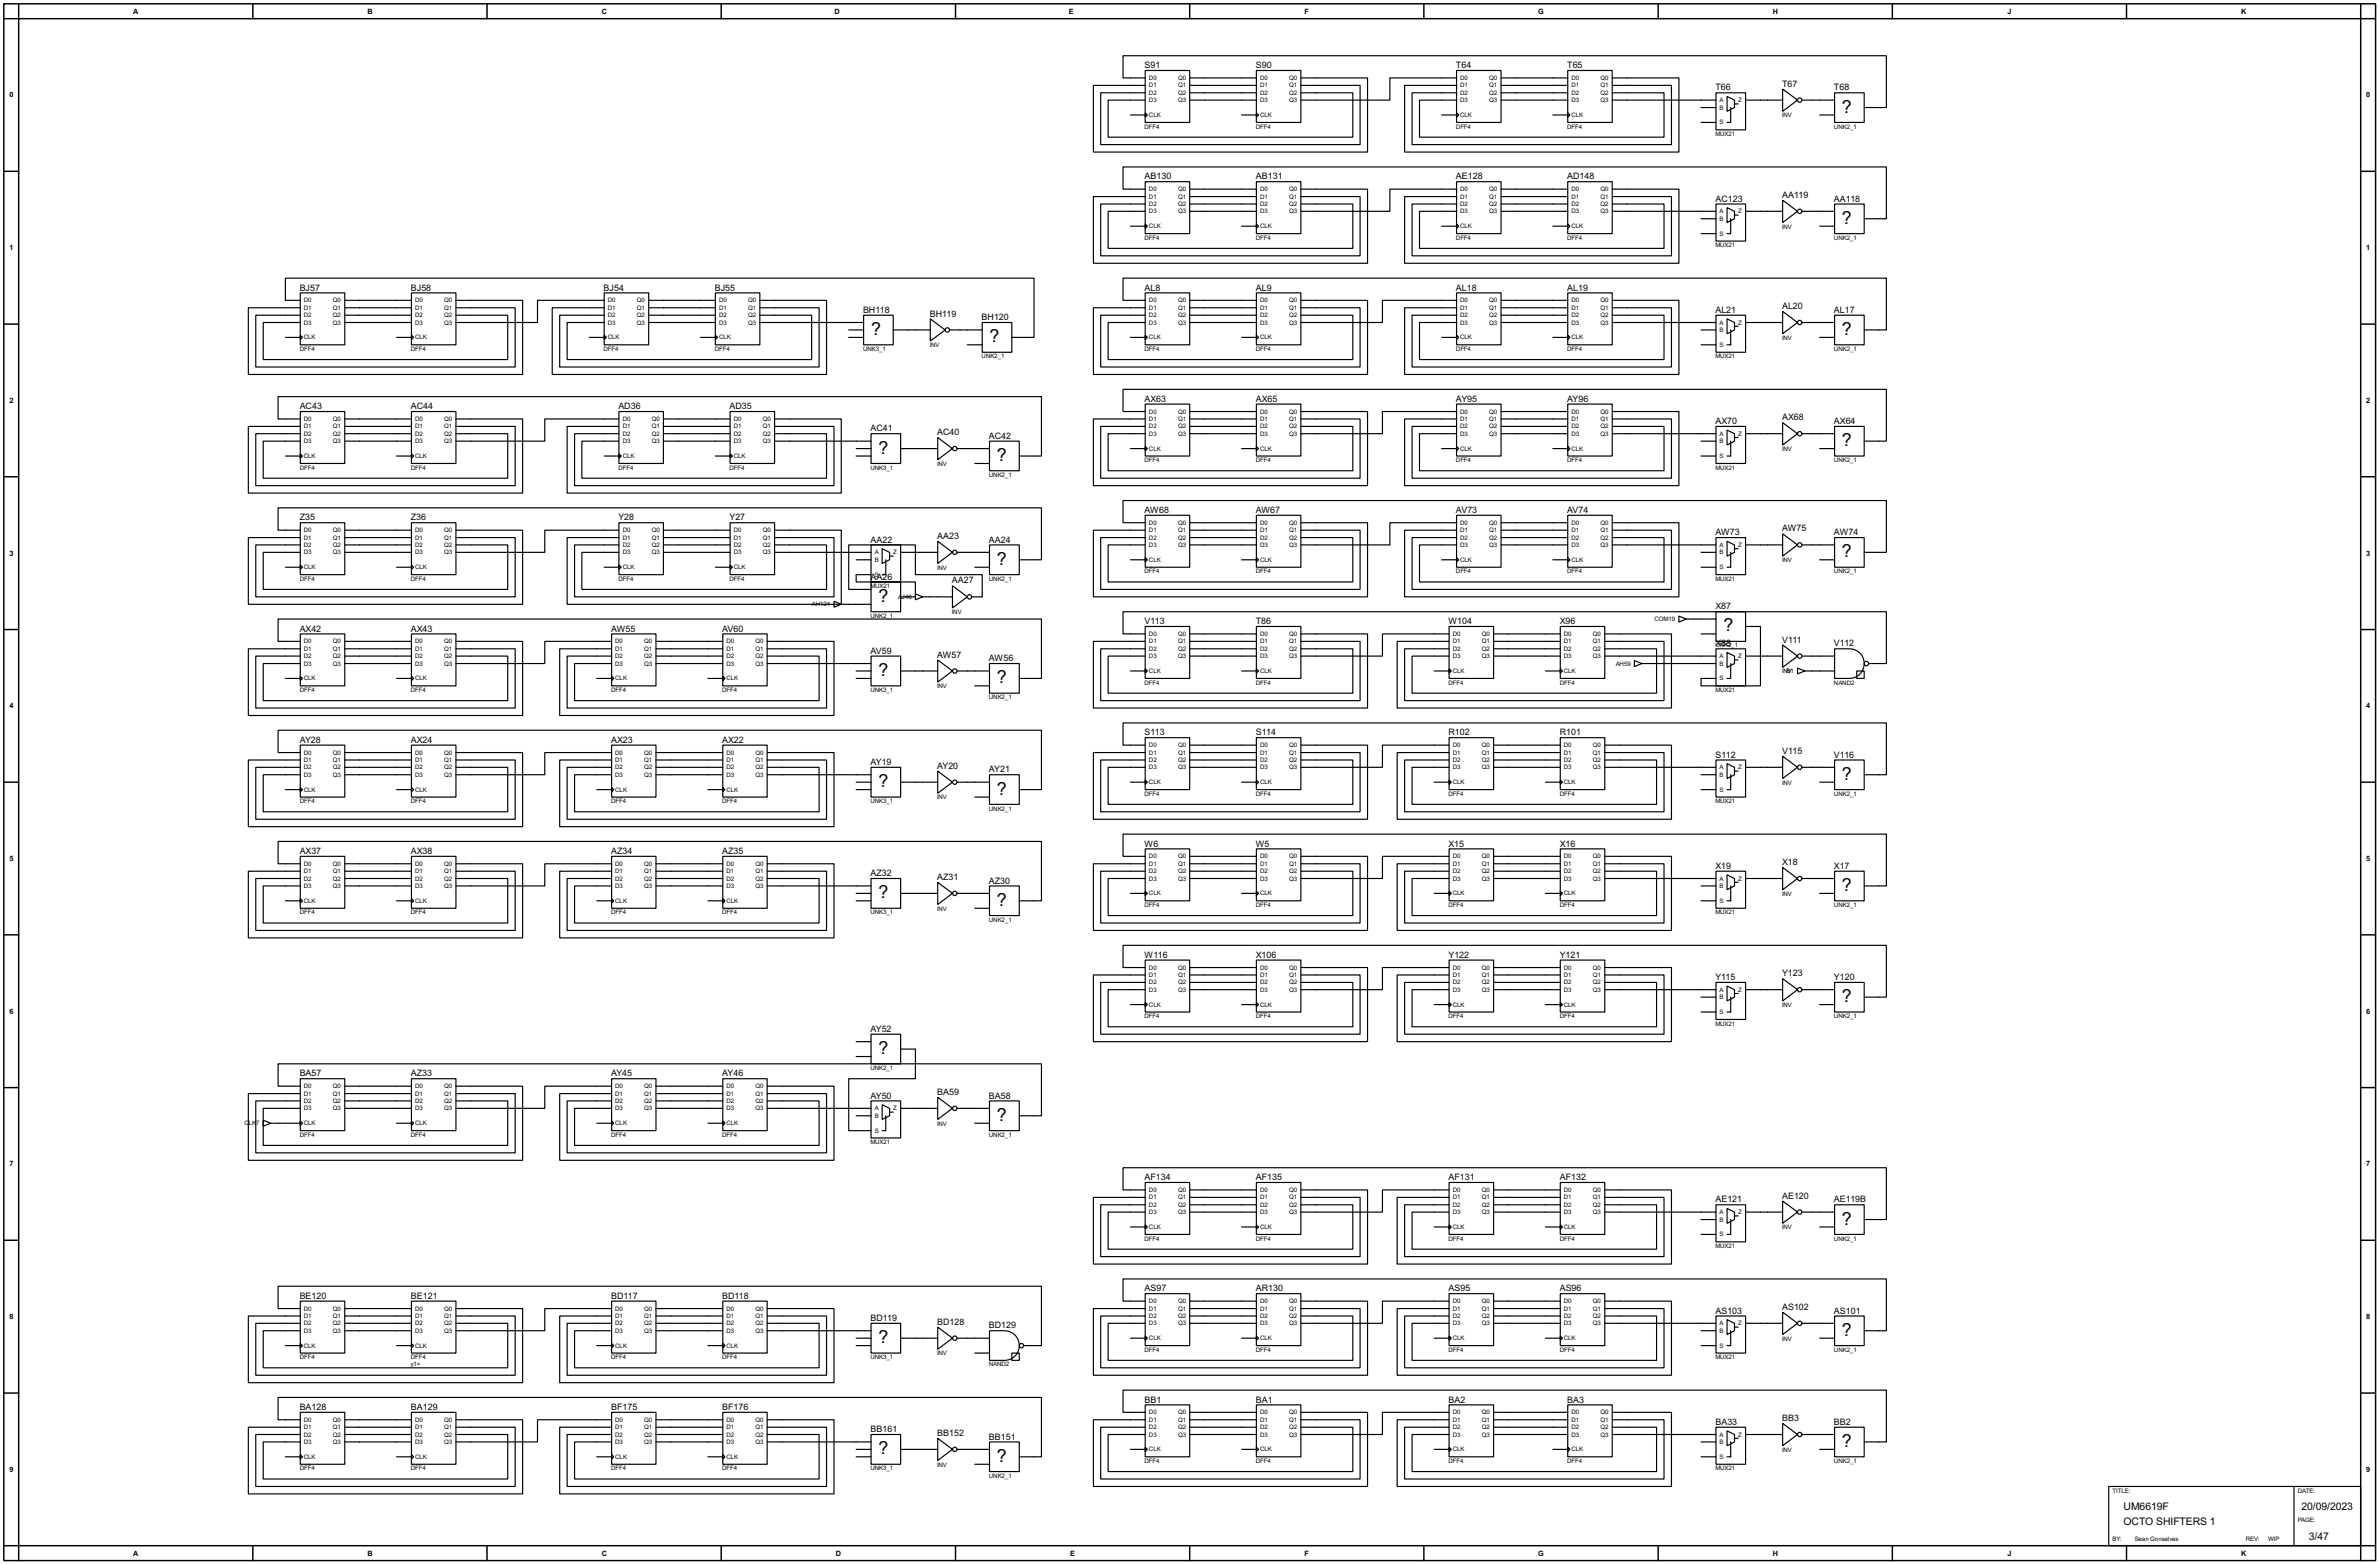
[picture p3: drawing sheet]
<svg xmlns="http://www.w3.org/2000/svg" width="815mm" height="536mm" viewBox="0 0 815 536" stroke-linecap="round" stroke-linejoin="round" font-family="sans-serif">
<defs><g id="words">
<g font-size="6.9">
<text x="631.2" y="38.6">?</text>
<text x="631.2" y="76.7">?</text>
<text x="298.5" y="114.8">?</text>
<text x="339.1" y="117.3">?</text>
<text x="631.2" y="114.8">?</text>
<text x="301" y="155.4">?</text>
<text x="631.2" y="152.9">?</text>
<text x="341.7" y="158">?</text>
<text x="631.2" y="191">?</text>
<text x="341.7" y="193.5">?</text>
<text x="301" y="206.2">?</text>
<text x="590.6" y="216.4">?</text>
<text x="301" y="231.6">?</text>
<text x="341.7" y="234.2">?</text>
<text x="301" y="269.7">?</text>
<text x="631.2" y="267.2">?</text>
<text x="341.7" y="272.3">?</text>
<text x="631.2" y="305.3">?</text>
<text x="301" y="307.8">?</text>
<text x="341.7" y="310.4">?</text>
<text x="631.2" y="343.4">?</text>
<text x="301" y="361.2">?</text>
<text x="341.7" y="384">?</text>
<text x="631.2" y="419.6">?</text>
<text x="301" y="460.2">?</text>
<text x="631.2" y="457.7">?</text>
<text x="631.2" y="495.8">?</text>
<text x="301" y="498.3">?</text>
<text x="341.7" y="500.9">?</text>
</g>
<g font-size="4">
<text x="727.8" y="517.5">UM6619F</text>
<text x="788.7" y="517.5">20/09/2023</text>
<text x="727.8" y="522.5">OCTO SHIFTERS 1</text>
<text x="791.3" y="527.6">3/47</text>
</g>
<g font-size="3.4">
<text x="392.3" y="23.3">S91</text>
<text x="430.4" y="23.3">S90</text>
<text x="499" y="23.3">T64</text>
<text x="537.1" y="23.3">T65</text>
<text x="610.7" y="29.7">T67</text>
<text x="587.9" y="31">T66</text>
<text x="628.5" y="31">T68</text>
<text x="392.3" y="61.4">AB130</text>
<text x="430.4" y="61.4">AB131</text>
<text x="499" y="61.4">AE128</text>
<text x="537.1" y="61.4">AD148</text>
<text x="587.9" y="69.1">AC123</text>
<text x="610.7" y="67.8">AA119</text>
<text x="628.5" y="69.1">AA118</text>
<text x="102.7" y="99.5">BJ57</text>
<text x="140.8" y="99.5">BJ58</text>
<text x="206.9" y="99.5">BJ54</text>
<text x="245" y="99.5">BJ55</text>
<text x="392.3" y="99.5">AL8</text>
<text x="430.4" y="99.5">AL9</text>
<text x="499" y="99.5">AL18</text>
<text x="537.1" y="99.5">AL19</text>
<text x="295.8" y="107.2">BH118</text>
<text x="587.9" y="107.2">AL21</text>
<text x="610.7" y="105.9">AL20</text>
<text x="628.5" y="107.2">AL17</text>
<text x="318.6" y="108.5">BH119</text>
<text x="336.4" y="109.7">BH120</text>
<text x="392.3" y="137.6">AX63</text>
<text x="430.4" y="137.6">AX65</text>
<text x="499" y="137.6">AY95</text>
<text x="537.1" y="137.6">AY96</text>
<text x="102.7" y="140.2">AC43</text>
<text x="140.8" y="140.2">AC44</text>
<text x="211.9" y="140.2">AD36</text>
<text x="250" y="140.2">AD35</text>
<text x="610.7" y="144">AX68</text>
<text x="298.3" y="147.8">AC41</text>
<text x="321.2" y="149.1">AC40</text>
<text x="587.9" y="145.3">AX70</text>
<text x="628.5" y="145.3">AX64</text>
<text x="338.9" y="150.3">AC42</text>
<text x="102.7" y="178.3">Z35</text>
<text x="140.8" y="178.3">Z36</text>
<text x="211.9" y="178.3">Y28</text>
<text x="250" y="178.3">Y27</text>
<text x="392.3" y="175.7">AW68</text>
<text x="430.4" y="175.7">AW67</text>
<text x="499" y="175.7">AV73</text>
<text x="537.1" y="175.7">AV74</text>
<text x="298.3" y="185.9">AA22</text>
<text x="321.2" y="184.7">AA23</text>
<text x="338.9" y="185.9">AA24</text>
<text x="587.9" y="183.4">AW73</text>
<text x="610.7" y="182.1">AW75</text>
<text x="628.5" y="183.4">AW74</text>
<text x="298.3" y="198.6">AA26</text>
<text x="326.2" y="199.9">AA27</text>
<text x="587.9" y="208.8">X87</text>
<text x="392.3" y="213.9">V113</text>
<text x="430.4" y="213.9">T86</text>
<text x="496.4" y="213.9">W104</text>
<text x="534.5" y="213.9">X96</text>
<text x="102.7" y="216.4">AX42</text>
<text x="140.8" y="216.4">AX43</text>
<text x="209.4" y="216.4">AW55</text>
<text x="247.5" y="216.4">AV60</text>
<text x="587.9" y="221.5">X88</text>
<text x="610.7" y="220.2">V111</text>
<text x="628.5" y="221.5">V112</text>
<text x="298.3" y="224">AV59</text>
<text x="321.2" y="225.3">AW57</text>
<text x="338.9" y="226.6">AW56</text>
<text x="392.3" y="252">S113</text>
<text x="430.4" y="252">S114</text>
<text x="496.4" y="252">R102</text>
<text x="534.5" y="252">R101</text>
<text x="102.7" y="254.5">AY28</text>
<text x="140.8" y="254.5">AX24</text>
<text x="209.4" y="254.5">AX23</text>
<text x="247.5" y="254.5">AX22</text>
<text x="298.3" y="262.1">AY19</text>
<text x="321.2" y="263.4">AY20</text>
<text x="587.9" y="259.6">S112</text>
<text x="610.7" y="258.3">V115</text>
<text x="628.5" y="259.6">V116</text>
<text x="338.9" y="264.7">AY21</text>
<text x="102.7" y="292.6">AX37</text>
<text x="140.8" y="292.6">AX38</text>
<text x="209.4" y="292.6">AZ34</text>
<text x="247.5" y="292.6">AZ35</text>
<text x="392.3" y="290.1">W6</text>
<text x="430.4" y="290.1">W5</text>
<text x="496.4" y="290.1">X15</text>
<text x="534.5" y="290.1">X16</text>
<text x="587.9" y="297.7">X19</text>
<text x="610.7" y="296.4">X18</text>
<text x="628.5" y="297.7">X17</text>
<text x="298.3" y="300.2">AZ32</text>
<text x="321.2" y="301.5">AZ31</text>
<text x="338.9" y="302.8">AZ30</text>
<text x="392.3" y="328.2">W116</text>
<text x="430.4" y="328.2">X106</text>
<text x="496.4" y="328.2">Y122</text>
<text x="534.5" y="328.2">Y121</text>
<text x="587.9" y="335.8">Y115</text>
<text x="610.7" y="334.5">Y123</text>
<text x="628.5" y="335.8">Y120</text>
<text x="298.3" y="353.6">AY52</text>
<text x="102.7" y="368.8">BA57</text>
<text x="140.8" y="368.8">AZ33</text>
<text x="209.4" y="368.8">AY45</text>
<text x="247.5" y="368.8">AY46</text>
<text x="298.3" y="376.4">AY50</text>
<text x="321.2" y="375.2">BA59</text>
<text x="338.9" y="376.4">BA58</text>
<text x="392.3" y="404.4">AF134</text>
<text x="430.4" y="404.4">AF135</text>
<text x="496.4" y="404.4">AF131</text>
<text x="534.5" y="404.4">AF132</text>
<text x="587.9" y="412">AE121</text>
<text x="610.7" y="410.7">AE120</text>
<text x="628.5" y="412">AE119B</text>
<text x="392.3" y="442.5">AS97</text>
<text x="430.4" y="442.5">AR130</text>
<text x="496.4" y="442.5">AS95</text>
<text x="534.5" y="442.5">AS96</text>
<text x="102.7" y="445">BE120</text>
<text x="140.8" y="445">BE121</text>
<text x="209.4" y="445">BD117</text>
<text x="247.5" y="445">BD118</text>
<text x="610.7" y="448.8">AS102</text>
<text x="298.3" y="452.6">BD119</text>
<text x="321.2" y="453.9">BD128</text>
<text x="338.9" y="455.2">BD129</text>
<text x="587.9" y="450.1">AS103</text>
<text x="628.5" y="450.1">AS101</text>
<text x="102.7" y="483.1">BA128</text>
<text x="140.8" y="483.1">BA129</text>
<text x="209.4" y="483.1">BF175</text>
<text x="247.5" y="483.1">BF176</text>
<text x="392.3" y="480.6">BB1</text>
<text x="430.4" y="480.6">BA1</text>
<text x="496.4" y="480.6">BA2</text>
<text x="537.1" y="480.6">BA3</text>
<text x="298.3" y="490.7">BB161</text>
<text x="587.9" y="488.2">BA33</text>
<text x="610.7" y="486.9">BB3</text>
<text x="628.5" y="488.2">BB2</text>
<text x="321.2" y="492">BB152</text>
<text x="338.9" y="493.3">BB151</text>
</g>
<g font-size="2.8">
<text x="45.7" y="4.7">A</text>
<text x="126" y="4.7">B</text>
<text x="206.2" y="4.7">C</text>
<text x="286" y="4.7">D</text>
<text x="366.3" y="4.7">E</text>
<text x="447.1" y="4.7">F</text>
<text x="527.2" y="4.7">G</text>
<text x="607.5" y="4.7">H</text>
<text x="688" y="4.7">J</text>
<text x="768.1" y="4.7">K</text>
<text x="3.2" y="33.4">0</text>
<text x="810.9" y="33.4">0</text>
<text x="3.2" y="85.7">1</text>
<text x="810.9" y="85.7">1</text>
<text x="3.2" y="138.1">2</text>
<text x="810.9" y="138.1">2</text>
<text x="3.2" y="190.4">3</text>
<text x="810.9" y="190.4">3</text>
<text x="3.2" y="242.7">4</text>
<text x="810.9" y="242.7">4</text>
<text x="3.2" y="295">5</text>
<text x="810.9" y="295">5</text>
<text x="3.2" y="347.4">6</text>
<text x="810.9" y="347.4">6</text>
<text x="3.2" y="399.7">7</text>
<text x="810.9" y="399.7">7</text>
<text x="3.2" y="452">8</text>
<text x="810.9" y="452">8</text>
<text x="3.2" y="504.3">9</text>
<text x="810.9" y="504.3">9</text>
<text x="45.7" y="533">A</text>
<text x="126" y="533">B</text>
<text x="206.2" y="533">C</text>
<text x="286.5" y="533">D</text>
<text x="366.8" y="533">E</text>
<text x="447.1" y="533">F</text>
<text x="527.2" y="533">G</text>
<text x="607.5" y="533">H</text>
<text x="688" y="533">J</text>
<text x="768.1" y="533">K</text>
</g>
<g font-size="2.4">
<text x="393.8" y="27.4">D0</text>
<text x="393.8" y="30">D1</text>
<text x="403.7" y="27.4">Q0</text>
<text x="403.7" y="30">Q1</text>
<text x="431.9" y="27.4">D0</text>
<text x="431.9" y="30">D1</text>
<text x="441.8" y="27.4">Q0</text>
<text x="441.8" y="30">Q1</text>
<text x="500.4" y="27.4">D0</text>
<text x="500.4" y="30">D1</text>
<text x="510.4" y="27.4">Q0</text>
<text x="510.4" y="30">Q1</text>
<text x="538.5" y="27.4">D0</text>
<text x="538.5" y="30">D1</text>
<text x="548.5" y="27.4">Q0</text>
<text x="548.5" y="30">Q1</text>
<text x="393.8" y="32.5">D2</text>
<text x="393.8" y="35">D3</text>
<text x="403.7" y="32.5">Q2</text>
<text x="403.7" y="35">Q3</text>
<text x="431.9" y="32.5">D2</text>
<text x="431.9" y="35">D3</text>
<text x="441.8" y="32.5">Q2</text>
<text x="441.8" y="35">Q3</text>
<text x="500.4" y="32.5">D2</text>
<text x="500.4" y="35">D3</text>
<text x="510.4" y="32.5">Q2</text>
<text x="510.4" y="35">Q3</text>
<text x="538.5" y="32.5">D2</text>
<text x="538.5" y="35">D3</text>
<text x="548.5" y="32.5">Q2</text>
<text x="548.5" y="35">Q3</text>
<text x="589.3" y="35">A</text>
<text x="595.7" y="35">Z</text>
<text x="393.8" y="40.1">CLK</text>
<text x="431.9" y="40.1">CLK</text>
<text x="500.4" y="40.1">CLK</text>
<text x="538.5" y="40.1">CLK</text>
<text x="589.3" y="37.5">B</text>
<text x="610.7" y="40.2">INV</text>
<text x="392.3" y="44.1">DFF4</text>
<text x="430.4" y="44.1">DFF4</text>
<text x="499" y="44.1">DFF4</text>
<text x="537.1" y="44.1">DFF4</text>
<text x="587.9" y="46.6">MUX21</text>
<text x="589.3" y="42.7">S</text>
<text x="628.5" y="44.1">UNK2_1</text>
<text x="393.8" y="65.5">D0</text>
<text x="403.7" y="65.5">Q0</text>
<text x="431.9" y="65.5">D0</text>
<text x="441.8" y="65.5">Q0</text>
<text x="500.4" y="65.5">D0</text>
<text x="510.4" y="65.5">Q0</text>
<text x="538.5" y="65.5">D0</text>
<text x="548.5" y="65.5">Q0</text>
<text x="393.8" y="68.1">D1</text>
<text x="393.8" y="70.6">D2</text>
<text x="403.7" y="68.1">Q1</text>
<text x="403.7" y="70.6">Q2</text>
<text x="431.9" y="68.1">D1</text>
<text x="431.9" y="70.6">D2</text>
<text x="441.8" y="68.1">Q1</text>
<text x="441.8" y="70.6">Q2</text>
<text x="500.4" y="68.1">D1</text>
<text x="500.4" y="70.6">D2</text>
<text x="510.4" y="68.1">Q1</text>
<text x="510.4" y="70.6">Q2</text>
<text x="538.5" y="68.1">D1</text>
<text x="538.5" y="70.6">D2</text>
<text x="548.5" y="68.1">Q1</text>
<text x="548.5" y="70.6">Q2</text>
<text x="393.8" y="73.1">D3</text>
<text x="403.7" y="73.1">Q3</text>
<text x="431.9" y="73.1">D3</text>
<text x="441.8" y="73.1">Q3</text>
<text x="500.4" y="73.1">D3</text>
<text x="510.4" y="73.1">Q3</text>
<text x="538.5" y="73.1">D3</text>
<text x="548.5" y="73.1">Q3</text>
<text x="589.3" y="73.1">A</text>
<text x="589.3" y="75.6">B</text>
<text x="595.7" y="73.1">Z</text>
<text x="392.3" y="82.2">DFF4</text>
<text x="393.8" y="78.2">CLK</text>
<text x="430.4" y="82.2">DFF4</text>
<text x="431.9" y="78.2">CLK</text>
<text x="499" y="82.2">DFF4</text>
<text x="500.4" y="78.2">CLK</text>
<text x="537.1" y="82.2">DFF4</text>
<text x="538.5" y="78.2">CLK</text>
<text x="589.3" y="80.8">S</text>
<text x="610.7" y="78.3">INV</text>
<text x="628.5" y="82.2">UNK2_1</text>
<text x="587.9" y="84.7">MUX21</text>
<text x="104.2" y="103.6">D0</text>
<text x="104.2" y="106.2">D1</text>
<text x="114.1" y="103.6">Q0</text>
<text x="114.1" y="106.2">Q1</text>
<text x="142.3" y="103.6">D0</text>
<text x="142.3" y="106.2">D1</text>
<text x="152.2" y="103.6">Q0</text>
<text x="152.2" y="106.2">Q1</text>
<text x="208.3" y="103.6">D0</text>
<text x="208.3" y="106.2">D1</text>
<text x="218.3" y="103.6">Q0</text>
<text x="218.3" y="106.2">Q1</text>
<text x="246.4" y="103.6">D0</text>
<text x="246.4" y="106.2">D1</text>
<text x="256.4" y="103.6">Q0</text>
<text x="256.4" y="106.2">Q1</text>
<text x="393.8" y="103.6">D0</text>
<text x="393.8" y="106.2">D1</text>
<text x="403.7" y="103.6">Q0</text>
<text x="403.7" y="106.2">Q1</text>
<text x="431.9" y="103.6">D0</text>
<text x="431.9" y="106.2">D1</text>
<text x="441.8" y="103.6">Q0</text>
<text x="441.8" y="106.2">Q1</text>
<text x="500.4" y="103.6">D0</text>
<text x="500.4" y="106.2">D1</text>
<text x="510.4" y="103.6">Q0</text>
<text x="510.4" y="106.2">Q1</text>
<text x="538.5" y="103.6">D0</text>
<text x="538.5" y="106.2">D1</text>
<text x="548.5" y="103.6">Q0</text>
<text x="548.5" y="106.2">Q1</text>
<text x="104.2" y="108.7">D2</text>
<text x="104.2" y="111.2">D3</text>
<text x="114.1" y="108.7">Q2</text>
<text x="114.1" y="111.2">Q3</text>
<text x="142.3" y="108.7">D2</text>
<text x="142.3" y="111.2">D3</text>
<text x="152.2" y="108.7">Q2</text>
<text x="152.2" y="111.2">Q3</text>
<text x="208.3" y="108.7">D2</text>
<text x="208.3" y="111.2">D3</text>
<text x="218.3" y="108.7">Q2</text>
<text x="218.3" y="111.2">Q3</text>
<text x="246.4" y="108.7">D2</text>
<text x="246.4" y="111.2">D3</text>
<text x="256.4" y="108.7">Q2</text>
<text x="256.4" y="111.2">Q3</text>
<text x="393.8" y="108.7">D2</text>
<text x="393.8" y="111.2">D3</text>
<text x="403.7" y="108.7">Q2</text>
<text x="403.7" y="111.2">Q3</text>
<text x="431.9" y="108.7">D2</text>
<text x="431.9" y="111.2">D3</text>
<text x="441.8" y="108.7">Q2</text>
<text x="441.8" y="111.2">Q3</text>
<text x="500.4" y="108.7">D2</text>
<text x="500.4" y="111.2">D3</text>
<text x="510.4" y="108.7">Q2</text>
<text x="510.4" y="111.2">Q3</text>
<text x="538.5" y="108.7">D2</text>
<text x="538.5" y="111.2">D3</text>
<text x="548.5" y="108.7">Q2</text>
<text x="548.5" y="111.2">Q3</text>
<text x="589.3" y="111.2">A</text>
<text x="589.3" y="113.7">B</text>
<text x="595.7" y="111.2">Z</text>
<text x="104.2" y="116.3">CLK</text>
<text x="142.3" y="116.3">CLK</text>
<text x="208.3" y="116.3">CLK</text>
<text x="246.4" y="116.3">CLK</text>
<text x="318.6" y="119">INV</text>
<text x="393.8" y="116.3">CLK</text>
<text x="431.9" y="116.3">CLK</text>
<text x="500.4" y="116.3">CLK</text>
<text x="538.5" y="116.3">CLK</text>
<text x="589.3" y="118.9">S</text>
<text x="610.7" y="116.4">INV</text>
<text x="102.7" y="120.3">DFF4</text>
<text x="140.8" y="120.3">DFF4</text>
<text x="206.9" y="120.3">DFF4</text>
<text x="245" y="120.3">DFF4</text>
<text x="295.8" y="120.3">UNK3_1</text>
<text x="336.4" y="122.8">UNK2_1</text>
<text x="392.3" y="120.3">DFF4</text>
<text x="430.4" y="120.3">DFF4</text>
<text x="499" y="120.3">DFF4</text>
<text x="537.1" y="120.3">DFF4</text>
<text x="587.9" y="122.8">MUX21</text>
<text x="628.5" y="120.3">UNK2_1</text>
<text x="393.8" y="141.7">D0</text>
<text x="403.7" y="141.7">Q0</text>
<text x="431.9" y="141.7">D0</text>
<text x="441.8" y="141.7">Q0</text>
<text x="500.4" y="141.7">D0</text>
<text x="510.4" y="141.7">Q0</text>
<text x="538.5" y="141.7">D0</text>
<text x="548.5" y="141.7">Q0</text>
<text x="104.2" y="144.3">D0</text>
<text x="104.2" y="146.8">D1</text>
<text x="104.2" y="149.3">D2</text>
<text x="114.1" y="144.3">Q0</text>
<text x="114.1" y="146.8">Q1</text>
<text x="114.1" y="149.3">Q2</text>
<text x="142.3" y="144.3">D0</text>
<text x="142.3" y="146.8">D1</text>
<text x="142.3" y="149.3">D2</text>
<text x="152.2" y="144.3">Q0</text>
<text x="152.2" y="146.8">Q1</text>
<text x="152.2" y="149.3">Q2</text>
<text x="213.4" y="144.3">D0</text>
<text x="213.4" y="146.8">D1</text>
<text x="213.4" y="149.3">D2</text>
<text x="223.4" y="144.3">Q0</text>
<text x="223.4" y="146.8">Q1</text>
<text x="223.4" y="149.3">Q2</text>
<text x="251.5" y="144.3">D0</text>
<text x="251.5" y="146.8">D1</text>
<text x="251.5" y="149.3">D2</text>
<text x="261.5" y="144.3">Q0</text>
<text x="261.5" y="146.8">Q1</text>
<text x="261.5" y="149.3">Q2</text>
<text x="393.8" y="144.3">D1</text>
<text x="393.8" y="146.8">D2</text>
<text x="393.8" y="149.3">D3</text>
<text x="403.7" y="144.3">Q1</text>
<text x="403.7" y="146.8">Q2</text>
<text x="403.7" y="149.3">Q3</text>
<text x="431.9" y="144.3">D1</text>
<text x="431.9" y="146.8">D2</text>
<text x="431.9" y="149.3">D3</text>
<text x="441.8" y="144.3">Q1</text>
<text x="441.8" y="146.8">Q2</text>
<text x="441.8" y="149.3">Q3</text>
<text x="500.4" y="144.3">D1</text>
<text x="500.4" y="146.8">D2</text>
<text x="500.4" y="149.3">D3</text>
<text x="510.4" y="144.3">Q1</text>
<text x="510.4" y="146.8">Q2</text>
<text x="510.4" y="149.3">Q3</text>
<text x="538.5" y="144.3">D1</text>
<text x="538.5" y="146.8">D2</text>
<text x="538.5" y="149.3">D3</text>
<text x="548.5" y="144.3">Q1</text>
<text x="548.5" y="146.8">Q2</text>
<text x="548.5" y="149.3">Q3</text>
<text x="589.3" y="149.3">A</text>
<text x="595.7" y="149.3">Z</text>
<text x="104.2" y="151.8">D3</text>
<text x="114.1" y="151.8">Q3</text>
<text x="142.3" y="151.8">D3</text>
<text x="152.2" y="151.8">Q3</text>
<text x="213.4" y="151.8">D3</text>
<text x="223.4" y="151.8">Q3</text>
<text x="251.5" y="151.8">D3</text>
<text x="261.5" y="151.8">Q3</text>
<text x="393.8" y="154.4">CLK</text>
<text x="431.9" y="154.4">CLK</text>
<text x="500.4" y="154.4">CLK</text>
<text x="538.5" y="154.4">CLK</text>
<text x="589.3" y="151.8">B</text>
<text x="610.7" y="154.5">INV</text>
<text x="102.7" y="160.9">DFF4</text>
<text x="104.2" y="157">CLK</text>
<text x="140.8" y="160.9">DFF4</text>
<text x="142.3" y="157">CLK</text>
<text x="211.9" y="160.9">DFF4</text>
<text x="213.4" y="157">CLK</text>
<text x="250" y="160.9">DFF4</text>
<text x="251.5" y="157">CLK</text>
<text x="298.3" y="160.9">UNK3_1</text>
<text x="321.2" y="159.6">INV</text>
<text x="392.3" y="158.4">DFF4</text>
<text x="430.4" y="158.4">DFF4</text>
<text x="499" y="158.4">DFF4</text>
<text x="537.1" y="158.4">DFF4</text>
<text x="587.9" y="160.9">MUX21</text>
<text x="589.3" y="157">S</text>
<text x="628.5" y="158.4">UNK2_1</text>
<text x="338.9" y="163.4">UNK2_1</text>
<text x="393.8" y="179.8">D0</text>
<text x="403.7" y="179.8">Q0</text>
<text x="431.9" y="179.8">D0</text>
<text x="441.8" y="179.8">Q0</text>
<text x="500.4" y="179.8">D0</text>
<text x="510.4" y="179.8">Q0</text>
<text x="538.5" y="179.8">D0</text>
<text x="548.5" y="179.8">Q0</text>
<text x="104.2" y="182.4">D0</text>
<text x="104.2" y="184.9">D1</text>
<text x="114.1" y="182.4">Q0</text>
<text x="114.1" y="184.9">Q1</text>
<text x="142.3" y="182.4">D0</text>
<text x="142.3" y="184.9">D1</text>
<text x="152.2" y="182.4">Q0</text>
<text x="152.2" y="184.9">Q1</text>
<text x="213.4" y="182.4">D0</text>
<text x="213.4" y="184.9">D1</text>
<text x="223.4" y="182.4">Q0</text>
<text x="223.4" y="184.9">Q1</text>
<text x="251.5" y="182.4">D0</text>
<text x="251.5" y="184.9">D1</text>
<text x="261.5" y="182.4">Q0</text>
<text x="261.5" y="184.9">Q1</text>
<text x="393.8" y="182.4">D1</text>
<text x="393.8" y="184.9">D2</text>
<text x="403.7" y="182.4">Q1</text>
<text x="403.7" y="184.9">Q2</text>
<text x="431.9" y="182.4">D1</text>
<text x="431.9" y="184.9">D2</text>
<text x="441.8" y="182.4">Q1</text>
<text x="441.8" y="184.9">Q2</text>
<text x="500.4" y="182.4">D1</text>
<text x="500.4" y="184.9">D2</text>
<text x="510.4" y="182.4">Q1</text>
<text x="510.4" y="184.9">Q2</text>
<text x="538.5" y="182.4">D1</text>
<text x="538.5" y="184.9">D2</text>
<text x="548.5" y="182.4">Q1</text>
<text x="548.5" y="184.9">Q2</text>
<text x="104.2" y="187.4">D2</text>
<text x="104.2" y="190">D3</text>
<text x="114.1" y="187.4">Q2</text>
<text x="114.1" y="190">Q3</text>
<text x="142.3" y="187.4">D2</text>
<text x="142.3" y="190">D3</text>
<text x="152.2" y="187.4">Q2</text>
<text x="152.2" y="190">Q3</text>
<text x="213.4" y="187.4">D2</text>
<text x="213.4" y="190">D3</text>
<text x="223.4" y="187.4">Q2</text>
<text x="223.4" y="190">Q3</text>
<text x="251.5" y="187.4">D2</text>
<text x="251.5" y="190">D3</text>
<text x="261.5" y="187.4">Q2</text>
<text x="261.5" y="190">Q3</text>
<text x="299.8" y="190">A</text>
<text x="306.1" y="190">Z</text>
<text x="393.8" y="187.4">D3</text>
<text x="403.7" y="187.4">Q3</text>
<text x="431.9" y="187.4">D3</text>
<text x="441.8" y="187.4">Q3</text>
<text x="500.4" y="187.4">D3</text>
<text x="510.4" y="187.4">Q3</text>
<text x="538.5" y="187.4">D3</text>
<text x="548.5" y="187.4">Q3</text>
<text x="589.3" y="187.4">A</text>
<text x="589.3" y="190">B</text>
<text x="595.7" y="187.4">Z</text>
<text x="104.2" y="195.1">CLK</text>
<text x="142.3" y="195.1">CLK</text>
<text x="213.4" y="195.1">CLK</text>
<text x="251.5" y="195.1">CLK</text>
<text x="299.8" y="197.6">S</text>
<text x="299.8" y="192.5">B</text>
<text x="321.2" y="195.2">INV</text>
<text x="392.3" y="196.5">DFF4</text>
<text x="393.8" y="192.5">CLK</text>
<text x="430.4" y="196.5">DFF4</text>
<text x="431.9" y="192.5">CLK</text>
<text x="499" y="196.5">DFF4</text>
<text x="500.4" y="192.5">CLK</text>
<text x="537.1" y="196.5">DFF4</text>
<text x="538.5" y="192.5">CLK</text>
<text x="589.3" y="195.1">S</text>
<text x="610.7" y="192.7">INV</text>
<text x="628.5" y="196.5">UNK2_1</text>
<text x="102.7" y="199">DFF4</text>
<text x="140.8" y="199">DFF4</text>
<text x="211.9" y="199">DFF4</text>
<text x="250" y="199">DFF4</text>
<text x="298.3" y="201.5">MUX21</text>
<text x="338.9" y="199">UNK2_1</text>
<text x="587.9" y="199">MUX21</text>
<text x="278.2" y="207.8">AH124</text>
<text x="307.8" y="205.2">A</text>
<text x="309.1" y="205.2">J46</text>
<text x="298.3" y="211.7">UNK2_1</text>
<text x="326.2" y="210.4">INV</text>
<text x="567" y="212.8">COM19</text>
<text x="104.2" y="220.5">D0</text>
<text x="114.1" y="220.5">Q0</text>
<text x="142.3" y="220.5">D0</text>
<text x="152.2" y="220.5">Q0</text>
<text x="210.9" y="220.5">D0</text>
<text x="220.8" y="220.5">Q0</text>
<text x="249" y="220.5">D0</text>
<text x="258.9" y="220.5">Q0</text>
<text x="393.8" y="217.9">D0</text>
<text x="393.8" y="220.5">D1</text>
<text x="403.7" y="217.9">Q0</text>
<text x="403.7" y="220.5">Q1</text>
<text x="431.9" y="217.9">D0</text>
<text x="431.9" y="220.5">D1</text>
<text x="441.8" y="217.9">Q0</text>
<text x="441.8" y="220.5">Q1</text>
<text x="497.9" y="217.9">D0</text>
<text x="497.9" y="220.5">D1</text>
<text x="507.8" y="217.9">Q0</text>
<text x="507.8" y="220.5">Q1</text>
<text x="536" y="217.9">D0</text>
<text x="536" y="220.5">D1</text>
<text x="545.9" y="217.9">Q0</text>
<text x="545.9" y="220.5">Q1</text>
<text x="587.9" y="221.9">UNK2_1</text>
<text x="104.2" y="223">D1</text>
<text x="104.2" y="225.5">D2</text>
<text x="114.1" y="223">Q1</text>
<text x="114.1" y="225.5">Q2</text>
<text x="142.3" y="223">D1</text>
<text x="142.3" y="225.5">D2</text>
<text x="152.2" y="223">Q1</text>
<text x="152.2" y="225.5">Q2</text>
<text x="210.9" y="223">D1</text>
<text x="210.9" y="225.5">D2</text>
<text x="220.8" y="223">Q1</text>
<text x="220.8" y="225.5">Q2</text>
<text x="249" y="223">D1</text>
<text x="249" y="225.5">D2</text>
<text x="258.9" y="223">Q1</text>
<text x="258.9" y="225.5">Q2</text>
<text x="393.8" y="223">D2</text>
<text x="393.8" y="225.5">D3</text>
<text x="403.7" y="223">Q2</text>
<text x="403.7" y="225.5">Q3</text>
<text x="431.9" y="223">D2</text>
<text x="431.9" y="225.5">D3</text>
<text x="441.8" y="223">Q2</text>
<text x="441.8" y="225.5">Q3</text>
<text x="497.9" y="223">D2</text>
<text x="497.9" y="225.5">D3</text>
<text x="507.8" y="223">Q2</text>
<text x="507.8" y="225.5">Q3</text>
<text x="536" y="223">D2</text>
<text x="536" y="225.5">D3</text>
<text x="545.9" y="223">Q2</text>
<text x="545.9" y="225.5">Q3</text>
<text x="589.3" y="225.5">A</text>
<text x="595.7" y="225.5">Z</text>
<text x="104.2" y="233.2">CLK</text>
<text x="104.2" y="228.1">D3</text>
<text x="114.1" y="228.1">Q3</text>
<text x="142.3" y="233.2">CLK</text>
<text x="142.3" y="228.1">D3</text>
<text x="152.2" y="228.1">Q3</text>
<text x="210.9" y="233.2">CLK</text>
<text x="210.9" y="228.1">D3</text>
<text x="220.8" y="228.1">Q3</text>
<text x="249" y="233.2">CLK</text>
<text x="249" y="228.1">D3</text>
<text x="258.9" y="228.1">Q3</text>
<text x="393.8" y="230.6">CLK</text>
<text x="431.9" y="230.6">CLK</text>
<text x="497.9" y="230.6">CLK</text>
<text x="536" y="230.6">CLK</text>
<text x="553.7" y="228.1">AH59</text>
<text x="589.3" y="233.2">S</text>
<text x="589.3" y="228.1">B</text>
<text x="610.7" y="230.8">INBV1</text>
<text x="102.7" y="237.1">DFF4</text>
<text x="140.8" y="237.1">DFF4</text>
<text x="209.4" y="237.1">DFF4</text>
<text x="247.5" y="237.1">DFF4</text>
<text x="298.3" y="237.1">UNK3_1</text>
<text x="321.2" y="235.8">INV</text>
<text x="338.9" y="239.6">UNK2_1</text>
<text x="392.3" y="234.6">DFF4</text>
<text x="430.4" y="234.6">DFF4</text>
<text x="496.4" y="234.6">DFF4</text>
<text x="534.5" y="234.6">DFF4</text>
<text x="587.9" y="237.1">MUX21</text>
<text x="628.5" y="234.6">NAND2</text>
<text x="393.8" y="256">D0</text>
<text x="403.7" y="256">Q0</text>
<text x="431.9" y="256">D0</text>
<text x="441.8" y="256">Q0</text>
<text x="497.9" y="256">D0</text>
<text x="507.8" y="256">Q0</text>
<text x="536" y="256">D0</text>
<text x="545.9" y="256">Q0</text>
<text x="104.2" y="258.6">D0</text>
<text x="104.2" y="261.1">D1</text>
<text x="104.2" y="263.6">D2</text>
<text x="114.1" y="258.6">Q0</text>
<text x="114.1" y="261.1">Q1</text>
<text x="114.1" y="263.6">Q2</text>
<text x="142.3" y="258.6">D0</text>
<text x="142.3" y="261.1">D1</text>
<text x="142.3" y="263.6">D2</text>
<text x="152.2" y="258.6">Q0</text>
<text x="152.2" y="261.1">Q1</text>
<text x="152.2" y="263.6">Q2</text>
<text x="210.9" y="258.6">D0</text>
<text x="210.9" y="261.1">D1</text>
<text x="210.9" y="263.6">D2</text>
<text x="220.8" y="258.6">Q0</text>
<text x="220.8" y="261.1">Q1</text>
<text x="220.8" y="263.6">Q2</text>
<text x="249" y="258.6">D0</text>
<text x="249" y="261.1">D1</text>
<text x="249" y="263.6">D2</text>
<text x="258.9" y="258.6">Q0</text>
<text x="258.9" y="261.1">Q1</text>
<text x="258.9" y="263.6">Q2</text>
<text x="393.8" y="258.6">D1</text>
<text x="393.8" y="261.1">D2</text>
<text x="393.8" y="263.6">D3</text>
<text x="403.7" y="258.6">Q1</text>
<text x="403.7" y="261.1">Q2</text>
<text x="403.7" y="263.6">Q3</text>
<text x="431.9" y="258.6">D1</text>
<text x="431.9" y="261.1">D2</text>
<text x="431.9" y="263.6">D3</text>
<text x="441.8" y="258.6">Q1</text>
<text x="441.8" y="261.1">Q2</text>
<text x="441.8" y="263.6">Q3</text>
<text x="497.9" y="258.6">D1</text>
<text x="497.9" y="261.1">D2</text>
<text x="497.9" y="263.6">D3</text>
<text x="507.8" y="258.6">Q1</text>
<text x="507.8" y="261.1">Q2</text>
<text x="507.8" y="263.6">Q3</text>
<text x="536" y="258.6">D1</text>
<text x="536" y="261.1">D2</text>
<text x="536" y="263.6">D3</text>
<text x="545.9" y="258.6">Q1</text>
<text x="545.9" y="261.1">Q2</text>
<text x="545.9" y="263.6">Q3</text>
<text x="589.3" y="263.6">A</text>
<text x="595.7" y="263.6">Z</text>
<text x="104.2" y="266.2">D3</text>
<text x="114.1" y="266.2">Q3</text>
<text x="142.3" y="266.2">D3</text>
<text x="152.2" y="266.2">Q3</text>
<text x="210.9" y="266.2">D3</text>
<text x="220.8" y="266.2">Q3</text>
<text x="249" y="266.2">D3</text>
<text x="258.9" y="266.2">Q3</text>
<text x="393.8" y="268.7">CLK</text>
<text x="431.9" y="268.7">CLK</text>
<text x="497.9" y="268.7">CLK</text>
<text x="536" y="268.7">CLK</text>
<text x="589.3" y="266.2">B</text>
<text x="610.7" y="268.9">INV</text>
<text x="102.7" y="275.2">DFF4</text>
<text x="104.2" y="271.3">CLK</text>
<text x="140.8" y="275.2">DFF4</text>
<text x="142.3" y="271.3">CLK</text>
<text x="209.4" y="275.2">DFF4</text>
<text x="210.9" y="271.3">CLK</text>
<text x="247.5" y="275.2">DFF4</text>
<text x="249" y="271.3">CLK</text>
<text x="298.3" y="275.2">UNK3_1</text>
<text x="321.2" y="273.9">INV</text>
<text x="392.3" y="272.7">DFF4</text>
<text x="430.4" y="272.7">DFF4</text>
<text x="496.4" y="272.7">DFF4</text>
<text x="534.5" y="272.7">DFF4</text>
<text x="587.9" y="275.2">MUX21</text>
<text x="589.3" y="271.3">S</text>
<text x="628.5" y="272.7">UNK2_1</text>
<text x="338.9" y="277.7">UNK2_1</text>
<text x="104.2" y="296.7">D0</text>
<text x="104.2" y="299.2">D1</text>
<text x="114.1" y="296.7">Q0</text>
<text x="114.1" y="299.2">Q1</text>
<text x="142.3" y="296.7">D0</text>
<text x="142.3" y="299.2">D1</text>
<text x="152.2" y="296.7">Q0</text>
<text x="152.2" y="299.2">Q1</text>
<text x="210.9" y="296.7">D0</text>
<text x="210.9" y="299.2">D1</text>
<text x="220.8" y="296.7">Q0</text>
<text x="220.8" y="299.2">Q1</text>
<text x="249" y="296.7">D0</text>
<text x="249" y="299.2">D1</text>
<text x="258.9" y="296.7">Q0</text>
<text x="258.9" y="299.2">Q1</text>
<text x="393.8" y="294.1">D0</text>
<text x="393.8" y="296.7">D1</text>
<text x="393.8" y="299.2">D2</text>
<text x="403.7" y="294.1">Q0</text>
<text x="403.7" y="296.7">Q1</text>
<text x="403.7" y="299.2">Q2</text>
<text x="431.9" y="294.1">D0</text>
<text x="431.9" y="296.7">D1</text>
<text x="431.9" y="299.2">D2</text>
<text x="441.8" y="294.1">Q0</text>
<text x="441.8" y="296.7">Q1</text>
<text x="441.8" y="299.2">Q2</text>
<text x="497.9" y="294.1">D0</text>
<text x="497.9" y="296.7">D1</text>
<text x="497.9" y="299.2">D2</text>
<text x="507.8" y="294.1">Q0</text>
<text x="507.8" y="296.7">Q1</text>
<text x="507.8" y="299.2">Q2</text>
<text x="536" y="294.1">D0</text>
<text x="536" y="296.7">D1</text>
<text x="536" y="299.2">D2</text>
<text x="545.9" y="294.1">Q0</text>
<text x="545.9" y="296.7">Q1</text>
<text x="545.9" y="299.2">Q2</text>
<text x="104.2" y="301.7">D2</text>
<text x="104.2" y="304.3">D3</text>
<text x="114.1" y="301.7">Q2</text>
<text x="114.1" y="304.3">Q3</text>
<text x="142.3" y="301.7">D2</text>
<text x="142.3" y="304.3">D3</text>
<text x="152.2" y="301.7">Q2</text>
<text x="152.2" y="304.3">Q3</text>
<text x="210.9" y="301.7">D2</text>
<text x="210.9" y="304.3">D3</text>
<text x="220.8" y="301.7">Q2</text>
<text x="220.8" y="304.3">Q3</text>
<text x="249" y="301.7">D2</text>
<text x="249" y="304.3">D3</text>
<text x="258.9" y="301.7">Q2</text>
<text x="258.9" y="304.3">Q3</text>
<text x="393.8" y="301.7">D3</text>
<text x="403.7" y="301.7">Q3</text>
<text x="431.9" y="301.7">D3</text>
<text x="441.8" y="301.7">Q3</text>
<text x="497.9" y="301.7">D3</text>
<text x="507.8" y="301.7">Q3</text>
<text x="536" y="301.7">D3</text>
<text x="545.9" y="301.7">Q3</text>
<text x="589.3" y="301.7">A</text>
<text x="589.3" y="304.3">B</text>
<text x="595.7" y="301.7">Z</text>
<text x="104.2" y="309.4">CLK</text>
<text x="142.3" y="309.4">CLK</text>
<text x="210.9" y="309.4">CLK</text>
<text x="249" y="309.4">CLK</text>
<text x="392.3" y="310.8">DFF4</text>
<text x="393.8" y="306.8">CLK</text>
<text x="430.4" y="310.8">DFF4</text>
<text x="431.9" y="306.8">CLK</text>
<text x="496.4" y="310.8">DFF4</text>
<text x="497.9" y="306.8">CLK</text>
<text x="534.5" y="310.8">DFF4</text>
<text x="536" y="306.8">CLK</text>
<text x="589.3" y="309.4">S</text>
<text x="610.7" y="307">INV</text>
<text x="628.5" y="310.8">UNK2_1</text>
<text x="102.7" y="313.3">DFF4</text>
<text x="140.8" y="313.3">DFF4</text>
<text x="209.4" y="313.3">DFF4</text>
<text x="247.5" y="313.3">DFF4</text>
<text x="298.3" y="313.3">UNK3_1</text>
<text x="321.2" y="312">INV</text>
<text x="338.9" y="315.8">UNK2_1</text>
<text x="587.9" y="313.3">MUX21</text>
<text x="393.8" y="332.2">D0</text>
<text x="393.8" y="334.8">D1</text>
<text x="403.7" y="332.2">Q0</text>
<text x="403.7" y="334.8">Q1</text>
<text x="431.9" y="332.2">D0</text>
<text x="431.9" y="334.8">D1</text>
<text x="441.8" y="332.2">Q0</text>
<text x="441.8" y="334.8">Q1</text>
<text x="497.9" y="332.2">D0</text>
<text x="497.9" y="334.8">D1</text>
<text x="507.8" y="332.2">Q0</text>
<text x="507.8" y="334.8">Q1</text>
<text x="536" y="332.2">D0</text>
<text x="536" y="334.8">D1</text>
<text x="545.9" y="332.2">Q0</text>
<text x="545.9" y="334.8">Q1</text>
<text x="393.8" y="337.3">D2</text>
<text x="393.8" y="339.8">D3</text>
<text x="403.7" y="337.3">Q2</text>
<text x="403.7" y="339.8">Q3</text>
<text x="431.9" y="337.3">D2</text>
<text x="431.9" y="339.8">D3</text>
<text x="441.8" y="337.3">Q2</text>
<text x="441.8" y="339.8">Q3</text>
<text x="497.9" y="337.3">D2</text>
<text x="497.9" y="339.8">D3</text>
<text x="507.8" y="337.3">Q2</text>
<text x="507.8" y="339.8">Q3</text>
<text x="536" y="337.3">D2</text>
<text x="536" y="339.8">D3</text>
<text x="545.9" y="337.3">Q2</text>
<text x="545.9" y="339.8">Q3</text>
<text x="589.3" y="339.8">A</text>
<text x="595.7" y="339.8">Z</text>
<text x="393.8" y="344.9">CLK</text>
<text x="431.9" y="344.9">CLK</text>
<text x="497.9" y="344.9">CLK</text>
<text x="536" y="344.9">CLK</text>
<text x="589.3" y="347.5">S</text>
<text x="589.3" y="342.4">B</text>
<text x="610.7" y="345.1">INV</text>
<text x="392.3" y="348.9">DFF4</text>
<text x="430.4" y="348.9">DFF4</text>
<text x="496.4" y="348.9">DFF4</text>
<text x="534.5" y="348.9">DFF4</text>
<text x="587.9" y="351.4">MUX21</text>
<text x="628.5" y="348.9">UNK2_1</text>
<text x="298.3" y="366.6">UNK2_1</text>
<text x="104.2" y="372.9">D0</text>
<text x="104.2" y="375.4">D1</text>
<text x="104.2" y="377.9">D2</text>
<text x="114.1" y="372.9">Q0</text>
<text x="114.1" y="375.4">Q1</text>
<text x="114.1" y="377.9">Q2</text>
<text x="142.3" y="372.9">D0</text>
<text x="142.3" y="375.4">D1</text>
<text x="142.3" y="377.9">D2</text>
<text x="152.2" y="372.9">Q0</text>
<text x="152.2" y="375.4">Q1</text>
<text x="152.2" y="377.9">Q2</text>
<text x="210.9" y="372.9">D0</text>
<text x="210.9" y="375.4">D1</text>
<text x="210.9" y="377.9">D2</text>
<text x="220.8" y="372.9">Q0</text>
<text x="220.8" y="375.4">Q1</text>
<text x="220.8" y="377.9">Q2</text>
<text x="249" y="372.9">D0</text>
<text x="249" y="375.4">D1</text>
<text x="249" y="377.9">D2</text>
<text x="258.9" y="372.9">Q0</text>
<text x="258.9" y="375.4">Q1</text>
<text x="258.9" y="377.9">Q2</text>
<text x="104.2" y="380.5">D3</text>
<text x="114.1" y="380.5">Q3</text>
<text x="142.3" y="380.5">D3</text>
<text x="152.2" y="380.5">Q3</text>
<text x="210.9" y="380.5">D3</text>
<text x="220.8" y="380.5">Q3</text>
<text x="249" y="380.5">D3</text>
<text x="258.9" y="380.5">Q3</text>
<text x="299.8" y="380.5">A</text>
<text x="299.8" y="383">B</text>
<text x="306.1" y="380.5">Z</text>
<text x="83.8" y="385.6">C</text>
<text x="85.3" y="385.6">LK</text>
<text x="87.8" y="385.6">7</text>
<text x="102.7" y="389.5">DFF4</text>
<text x="104.2" y="385.6">CLK</text>
<text x="140.8" y="389.5">DFF4</text>
<text x="142.3" y="385.6">CLK</text>
<text x="209.4" y="389.5">DFF4</text>
<text x="210.9" y="385.6">CLK</text>
<text x="247.5" y="389.5">DFF4</text>
<text x="249" y="385.6">CLK</text>
<text x="299.8" y="388.1">S</text>
<text x="321.2" y="385.7">INV</text>
<text x="338.9" y="389.5">UNK2_1</text>
<text x="298.3" y="392">MUX21</text>
<text x="393.8" y="408.4">D0</text>
<text x="393.8" y="411">D1</text>
<text x="393.8" y="413.5">D2</text>
<text x="403.7" y="408.4">Q0</text>
<text x="403.7" y="411">Q1</text>
<text x="403.7" y="413.5">Q2</text>
<text x="431.9" y="408.4">D0</text>
<text x="431.9" y="411">D1</text>
<text x="431.9" y="413.5">D2</text>
<text x="441.8" y="408.4">Q0</text>
<text x="441.8" y="411">Q1</text>
<text x="441.8" y="413.5">Q2</text>
<text x="497.9" y="408.4">D0</text>
<text x="497.9" y="411">D1</text>
<text x="497.9" y="413.5">D2</text>
<text x="507.8" y="408.4">Q0</text>
<text x="507.8" y="411">Q1</text>
<text x="507.8" y="413.5">Q2</text>
<text x="536" y="408.4">D0</text>
<text x="536" y="411">D1</text>
<text x="536" y="413.5">D2</text>
<text x="545.9" y="408.4">Q0</text>
<text x="545.9" y="411">Q1</text>
<text x="545.9" y="413.5">Q2</text>
<text x="393.8" y="416">D3</text>
<text x="403.7" y="416">Q3</text>
<text x="431.9" y="416">D3</text>
<text x="441.8" y="416">Q3</text>
<text x="497.9" y="416">D3</text>
<text x="507.8" y="416">Q3</text>
<text x="536" y="416">D3</text>
<text x="545.9" y="416">Q3</text>
<text x="589.3" y="416">A</text>
<text x="589.3" y="418.6">B</text>
<text x="595.7" y="416">Z</text>
<text x="392.3" y="425.1">DFF4</text>
<text x="393.8" y="421.1">CLK</text>
<text x="430.4" y="425.1">DFF4</text>
<text x="431.9" y="421.1">CLK</text>
<text x="496.4" y="425.1">DFF4</text>
<text x="497.9" y="421.1">CLK</text>
<text x="534.5" y="425.1">DFF4</text>
<text x="536" y="421.1">CLK</text>
<text x="589.3" y="423.7">S</text>
<text x="610.7" y="421.3">INV</text>
<text x="628.5" y="425.1">UNK2_1</text>
<text x="587.9" y="427.6">MUX21</text>
<text x="104.2" y="449.1">D0</text>
<text x="114.1" y="449.1">Q0</text>
<text x="142.3" y="449.1">D0</text>
<text x="152.2" y="449.1">Q0</text>
<text x="210.9" y="449.1">D0</text>
<text x="220.8" y="449.1">Q0</text>
<text x="249" y="449.1">D0</text>
<text x="258.9" y="449.1">Q0</text>
<text x="393.8" y="446.5">D0</text>
<text x="393.8" y="449.1">D1</text>
<text x="403.7" y="446.5">Q0</text>
<text x="403.7" y="449.1">Q1</text>
<text x="431.9" y="446.5">D0</text>
<text x="431.9" y="449.1">D1</text>
<text x="441.8" y="446.5">Q0</text>
<text x="441.8" y="449.1">Q1</text>
<text x="497.9" y="446.5">D0</text>
<text x="497.9" y="449.1">D1</text>
<text x="507.8" y="446.5">Q0</text>
<text x="507.8" y="449.1">Q1</text>
<text x="536" y="446.5">D0</text>
<text x="536" y="449.1">D1</text>
<text x="545.9" y="446.5">Q0</text>
<text x="545.9" y="449.1">Q1</text>
<text x="104.2" y="451.6">D1</text>
<text x="104.2" y="454.1">D2</text>
<text x="114.1" y="451.6">Q1</text>
<text x="114.1" y="454.1">Q2</text>
<text x="142.3" y="451.6">D1</text>
<text x="142.3" y="454.1">D2</text>
<text x="152.2" y="451.6">Q1</text>
<text x="152.2" y="454.1">Q2</text>
<text x="210.9" y="451.6">D1</text>
<text x="210.9" y="454.1">D2</text>
<text x="220.8" y="451.6">Q1</text>
<text x="220.8" y="454.1">Q2</text>
<text x="249" y="451.6">D1</text>
<text x="249" y="454.1">D2</text>
<text x="258.9" y="451.6">Q1</text>
<text x="258.9" y="454.1">Q2</text>
<text x="393.8" y="451.6">D2</text>
<text x="393.8" y="454.1">D3</text>
<text x="403.7" y="451.6">Q2</text>
<text x="403.7" y="454.1">Q3</text>
<text x="431.9" y="451.6">D2</text>
<text x="431.9" y="454.1">D3</text>
<text x="441.8" y="451.6">Q2</text>
<text x="441.8" y="454.1">Q3</text>
<text x="497.9" y="451.6">D2</text>
<text x="497.9" y="454.1">D3</text>
<text x="507.8" y="451.6">Q2</text>
<text x="507.8" y="454.1">Q3</text>
<text x="536" y="451.6">D2</text>
<text x="536" y="454.1">D3</text>
<text x="545.9" y="451.6">Q2</text>
<text x="545.9" y="454.1">Q3</text>
<text x="589.3" y="454.1">A</text>
<text x="595.7" y="454.1">Z</text>
<text x="104.2" y="461.8">CLK</text>
<text x="104.2" y="456.7">D3</text>
<text x="114.1" y="456.7">Q3</text>
<text x="142.3" y="461.8">CLK</text>
<text x="142.3" y="456.7">D3</text>
<text x="152.2" y="456.7">Q3</text>
<text x="210.9" y="461.8">CLK</text>
<text x="210.9" y="456.7">D3</text>
<text x="220.8" y="456.7">Q3</text>
<text x="249" y="461.8">CLK</text>
<text x="249" y="456.7">D3</text>
<text x="258.9" y="456.7">Q3</text>
<text x="393.8" y="459.2">CLK</text>
<text x="431.9" y="459.2">CLK</text>
<text x="497.9" y="459.2">CLK</text>
<text x="536" y="459.2">CLK</text>
<text x="589.3" y="461.8">S</text>
<text x="589.3" y="456.7">B</text>
<text x="610.7" y="459.4">INV</text>
<text x="102.7" y="465.7">DFF4</text>
<text x="140.8" y="465.7">DFF4</text>
<text x="209.4" y="465.7">DFF4</text>
<text x="247.5" y="465.7">DFF4</text>
<text x="298.3" y="465.7">UNK3_1</text>
<text x="321.2" y="464.4">INV</text>
<text x="392.3" y="463.2">DFF4</text>
<text x="430.4" y="463.2">DFF4</text>
<text x="496.4" y="463.2">DFF4</text>
<text x="534.5" y="463.2">DFF4</text>
<text x="587.9" y="465.7">MUX21</text>
<text x="628.5" y="463.2">UNK2_1</text>
<text x="140.8" y="468.2">y1=</text>
<text x="338.9" y="468.2">NAND2</text>
<text x="393.8" y="484.6">D0</text>
<text x="403.7" y="484.6">Q0</text>
<text x="431.9" y="484.6">D0</text>
<text x="441.8" y="484.6">Q0</text>
<text x="497.9" y="484.6">D0</text>
<text x="507.8" y="484.6">Q0</text>
<text x="538.5" y="484.6">D0</text>
<text x="548.5" y="484.6">Q0</text>
<text x="104.2" y="487.2">D0</text>
<text x="104.2" y="489.7">D1</text>
<text x="114.1" y="487.2">Q0</text>
<text x="114.1" y="489.7">Q1</text>
<text x="142.3" y="487.2">D0</text>
<text x="142.3" y="489.7">D1</text>
<text x="152.2" y="487.2">Q0</text>
<text x="152.2" y="489.7">Q1</text>
<text x="210.9" y="487.2">D0</text>
<text x="210.9" y="489.7">D1</text>
<text x="220.8" y="487.2">Q0</text>
<text x="220.8" y="489.7">Q1</text>
<text x="249" y="487.2">D0</text>
<text x="249" y="489.7">D1</text>
<text x="258.9" y="487.2">Q0</text>
<text x="258.9" y="489.7">Q1</text>
<text x="393.8" y="487.2">D1</text>
<text x="393.8" y="489.7">D2</text>
<text x="403.7" y="487.2">Q1</text>
<text x="403.7" y="489.7">Q2</text>
<text x="431.9" y="487.2">D1</text>
<text x="431.9" y="489.7">D2</text>
<text x="441.8" y="487.2">Q1</text>
<text x="441.8" y="489.7">Q2</text>
<text x="497.9" y="487.2">D1</text>
<text x="497.9" y="489.7">D2</text>
<text x="507.8" y="487.2">Q1</text>
<text x="507.8" y="489.7">Q2</text>
<text x="538.5" y="487.2">D1</text>
<text x="538.5" y="489.7">D2</text>
<text x="548.5" y="487.2">Q1</text>
<text x="548.5" y="489.7">Q2</text>
<text x="104.2" y="492.2">D2</text>
<text x="104.2" y="494.8">D3</text>
<text x="114.1" y="492.2">Q2</text>
<text x="114.1" y="494.8">Q3</text>
<text x="142.3" y="492.2">D2</text>
<text x="142.3" y="494.8">D3</text>
<text x="152.2" y="492.2">Q2</text>
<text x="152.2" y="494.8">Q3</text>
<text x="210.9" y="492.2">D2</text>
<text x="210.9" y="494.8">D3</text>
<text x="220.8" y="492.2">Q2</text>
<text x="220.8" y="494.8">Q3</text>
<text x="249" y="492.2">D2</text>
<text x="249" y="494.8">D3</text>
<text x="258.9" y="492.2">Q2</text>
<text x="258.9" y="494.8">Q3</text>
<text x="393.8" y="497.3">CLK</text>
<text x="393.8" y="492.2">D3</text>
<text x="403.7" y="492.2">Q3</text>
<text x="431.9" y="497.3">CLK</text>
<text x="431.9" y="492.2">D3</text>
<text x="441.8" y="492.2">Q3</text>
<text x="497.9" y="497.3">CLK</text>
<text x="497.9" y="492.2">D3</text>
<text x="507.8" y="492.2">Q3</text>
<text x="538.5" y="497.3">CLK</text>
<text x="538.5" y="492.2">D3</text>
<text x="548.5" y="492.2">Q3</text>
<text x="589.3" y="492.2">A</text>
<text x="589.3" y="494.8">B</text>
<text x="595.7" y="492.2">Z</text>
<text x="610.7" y="497.5">INV</text>
<text x="102.7" y="503.8">DFF4</text>
<text x="104.2" y="499.9">CLK</text>
<text x="140.8" y="503.8">DFF4</text>
<text x="142.3" y="499.9">CLK</text>
<text x="209.4" y="503.8">DFF4</text>
<text x="210.9" y="499.9">CLK</text>
<text x="247.5" y="503.8">DFF4</text>
<text x="249" y="499.9">CLK</text>
<text x="298.3" y="503.8">UNK3_1</text>
<text x="321.2" y="502.5">INV</text>
<text x="392.3" y="501.3">DFF4</text>
<text x="430.4" y="501.3">DFF4</text>
<text x="496.4" y="501.3">DFF4</text>
<text x="537.1" y="501.3">DFF4</text>
<text x="587.9" y="503.8">MUX21</text>
<text x="589.3" y="499.9">S</text>
<text x="628.5" y="501.3">UNK2_1</text>
<text x="338.9" y="506.3">UNK2_1</text>
<text x="724" y="511.5">TITLE:</text>
<text x="787.5" y="511.5">DATE:</text>
<text x="787.5" y="521.6">PAGE:</text>
<text x="724" y="528">BY:</text>
<text x="731.6" y="528">Sean Gonsalves</text>
<text x="769.7" y="528">REV:</text>
<text x="777.3" y="528">WIP</text>
</g>
</g></defs>
<g fill="none" stroke="#000" stroke-width=".5">
<path d="M1.3 1.3h812.8v533.4h-812.8zM6.4 6.4h802.6v523.2h-802.6zM6.4 1.3v5.1h-5.1M86.7 1.3v5.1M166.9 1.3v5.1M247.2 1.3v5.1M327.5 1.3v5.1M407.7 1.3v5.1M488 1.3v5.1M568.3 1.3v5.1M648.5 1.3v5.1M728.8 1.3v5.1"/>
<path d="M809 1.3v5.1h5.1M1.3 58.7h5.1M809 58.7h5.1M1.3 111.1h5.1M809 111.1h5.1M1.3 163.4h5.1M809 163.4h5.1M1.3 215.7h5.1M809 215.7h5.1M1.3 268h5.1M809 268h5.1M1.3 320.3h5.1"/>
<path d="M809 320.3h5.1M1.3 372.7h5.1M809 372.7h5.1M1.3 425h5.1M809 425h5.1M1.3 477.3h5.1M809 477.3h5.1M1.3 529.6h5.1v5.1M86.7 529.6v5.1M166.9 529.6v5.1M247.2 529.6v5.1M327.5 529.6v5.1"/>
<path d="M407.7 529.6v5.1M488 529.6v5.1M568.3 529.6v5.1M648.5 529.6v5.1M728.8 529.6v5.1M814.1 529.6h-5.1v5.1"/>
</g>
<g fill="none" stroke="#000" stroke-width=".4">
<path d="M387.4 39.4h5.1M392.5 24.2h15.2v17.8h-15.2zM392.5 38.7l.7 .7-.7 .8zM392.5 26.7h-7.6v-7.6h261.6v17.8h-7.6M407.7 26.7h22.9M407.7 29.3h22.9M407.7 31.8h22.9M407.7 34.3h22.9M425.5 39.4h5.1M430.6 24.2h15.2v17.8h-15.2zM430.6 38.7l.7 .7-.7 .8zM445.8 26.7h22.9v25.4h-94v-22.8h17.8"/>
<path d="M445.8 29.3h20.3v20.3h-88.9v-17.8h15.3M445.8 31.8h17.8v15.2h-83.8v-12.7h12.7M494.1 39.4h5.1M499.2 24.2h15.2v17.8h-15.2zM499.2 38.7l.7 .7-.7 .8zM499.2 26.7h-22.9v7.6h-30.5M514.4 26.7h22.9M514.4 29.3h22.9M514.4 31.8h22.9M514.4 34.3h22.9M532.2 39.4h5.1M537.3 24.2h15.2v17.8h-15.2z"/>
<path d="M537.3 38.7l.7 .7-.7 .8zM552.5 26.7h22.9v25.4h-94v-22.8h17.8M552.5 29.3h20.3v20.3h-88.9v-17.8h15.3M552.5 31.8h17.8v15.2h-83.8v-12.7h12.7M552.5 34.3h35.6M583 36.9h5.1M588.1 31.8h10.1v12.7h-10.1zM591.9 33.1l2.5 1.2v2.6l-2.5 1.3zM593.1 36.9v5.1h-1.2M594.4 35.6h1.3M598.2 34.3h12.7M610.9 30.5l5.1 3.8-5.1 3.9z"/>
<path d="M617.5 34.3h11.2M623.6 39.4h5.1M628.7 31.8h10.2v10.2h-10.2zM583 42h5.1M387.4 77.5h5.1M392.5 62.3h15.2v17.8h-15.2zM392.5 76.8l.7 .7-.7 .8zM392.5 64.8h-7.6v-7.6h261.6v17.8h-7.6M407.7 64.8h22.9M407.7 67.4h22.9M407.7 69.9h22.9M407.7 72.4h22.9"/>
<path d="M425.5 77.5h5.1M430.6 62.3h15.2v17.8h-15.2zM430.6 76.8l.7 .7-.7 .8zM445.8 64.8h22.9v25.4h-94v-22.8h17.8M445.8 67.4h20.3v20.3h-88.9v-17.8h15.3M445.8 69.9h17.8v15.2h-83.8v-12.7h12.7M494.1 77.5h5.1M499.2 62.3h15.2v17.8h-15.2zM499.2 76.8l.7 .7-.7 .8zM499.2 64.8h-22.9v7.6h-30.5M514.4 64.8h22.9M514.4 67.4h22.9"/>
<path d="M514.4 69.9h22.9M514.4 72.4h22.9M532.2 77.5h5.1M537.3 62.3h15.2v17.8h-15.2zM537.3 76.8l.7 .7-.7 .8zM552.5 64.8h22.9v25.4h-94v-22.8h17.8M552.5 67.4h20.3v20.3h-88.9v-17.8h15.3M552.5 69.9h17.8v15.2h-83.8v-12.7h12.7M552.5 72.4h35.6M583 75h5.1M588.1 69.9h10.1v12.7h-10.1zM591.9 71.2l2.5 1.2v2.6l-2.5 1.3z"/>
<path d="M593.1 75v5.1h-1.2M594.4 73.7h1.3M598.2 72.4h12.7M610.9 68.6l5.1 3.8-5.1 3.9zM617.5 72.4h11.2M623.6 77.5h5.1M628.7 69.9h10.2v10.2h-10.2zM583 80.1h5.1M97.8 115.6h5.1M102.9 100.4h15.3v17.8h-15.3zM102.9 114.9l.8 .7-.8 .8zM102.9 102.9h-5.1v-7.6h256.6v20.3h-7.6"/>
<path d="M118.2 102.9h22.8M118.2 105.5h22.8M118.2 108h22.8M118.2 110.5h22.8M135.9 115.6h5.1M141 100.4h15.3v17.8h-15.3zM141 114.9l.8 .7-.8 .8zM156.3 102.9h22.8v25.4h-94v-22.8h17.8M156.3 105.5h20.3v20.3h-88.9v-17.8h15.2M156.3 108h17.7v15.2h-83.8v-12.7h12.7M202 115.6h5.1M207.1 100.4h15.2v17.8h-15.2z"/>
<path d="M207.1 114.9l.7 .7-.7 .8zM207.1 102.9h-22.9v7.6h-27.9M222.3 102.9h22.9M222.3 105.5h22.9M222.3 108h22.9M222.3 110.5h22.9M240.1 115.6h5.1M245.2 100.4h15.2v17.8h-15.2zM245.2 114.9l.7 .7-.7 .8zM260.4 102.9h22.9v25.4h-94v-22.8h17.8M260.4 105.5h20.3v20.3h-88.9v-17.8h15.3M260.4 108h17.8v15.2h-83.8v-12.7h12.7"/>
<path d="M260.4 110.5h35.6M290.9 113.1h5.1M290.9 115.6h5.1M296 108h10.1v10.2h-10.1zM306.1 113.1h12.7M318.8 109.3l5.1 3.8-5.1 3.8zM325.4 113.1h11.2M331.5 118.2h5.1M336.6 110.5h10.2v10.2h-10.2zM387.4 115.6h5.1M392.5 100.4h15.2v17.8h-15.2zM392.5 114.9l.7 .7-.7 .8z"/>
<path d="M392.5 102.9h-7.6v-7.6h261.6v17.8h-7.6M407.7 102.9h22.9M407.7 105.5h22.9M407.7 108h22.9M407.7 110.5h22.9M425.5 115.6h5.1M430.6 100.4h15.2v17.8h-15.2zM430.6 114.9l.7 .7-.7 .8zM445.8 102.9h22.9v25.4h-94v-22.8h17.8M445.8 105.5h20.3v20.3h-88.9v-17.8h15.3M445.8 108h17.8v15.2h-83.8v-12.7h12.7M494.1 115.6h5.1"/>
<path d="M499.2 100.4h15.2v17.8h-15.2zM499.2 114.9l.7 .7-.7 .8zM499.2 102.9h-25.4v7.6h-28M514.4 102.9h22.9M514.4 105.5h22.9M514.4 108h22.9M514.4 110.5h22.9M532.2 115.6h5.1M537.3 100.4h15.2v17.8h-15.2zM537.3 114.9l.7 .7-.7 .8zM552.5 102.9h22.9v25.4h-94v-22.8h17.8M552.5 105.5h20.3v20.3h-88.9v-17.8h15.3"/>
<path d="M552.5 108h17.8v15.2h-83.8v-12.7h12.7M552.5 110.5h35.6M583 113.1h5.1M583 118.2h5.1M588.1 108h10.1v12.7h-10.1zM591.9 109.3l2.5 1.2v2.6l-2.5 1.3zM593.1 113.1v5.1h-1.2M594.4 111.8h1.3M598.2 110.5h12.7M610.9 106.7l5.1 3.8-5.1 3.9zM617.5 110.5h11.2M623.6 115.6h5.1"/>
<path d="M628.7 108h10.2v10.2h-10.2zM392.5 138.5h15.2v17.8h-15.2zM430.6 138.5h15.2v17.8h-15.2zM499.2 138.5h15.2v17.8h-15.2zM537.3 138.5h15.2v17.8h-15.2zM97.8 156.3h5.1M102.9 141h15.3v17.8h-15.3zM102.9 155.5l.8 .8-.8 .7zM102.9 143.6h-7.6v-7.7h261.6v20.4h-7.6M118.2 143.6h22.8M118.2 146.1h22.8M118.2 148.6h22.8"/>
<path d="M118.2 151.2h22.8M135.9 156.3h5.1M141 141h15.3v17.8h-15.3zM141 155.5l.8 .8-.8 .7zM156.3 143.6h22.8v25.4h-94v-22.9h17.8M156.3 146.1h20.3v20.3h-88.9v-17.8h15.2M156.3 148.6h17.7v15.3h-83.8v-12.7h12.7M207.1 156.3h5M212.1 141h15.3v17.8h-15.3zM212.1 155.5l.8 .8-.8 .7zM212.1 143.6h-25.4v7.6h-30.4M227.4 143.6h22.8"/>
<path d="M227.4 146.1h22.8M227.4 148.6h22.8M227.4 151.2h22.8M245.2 156.3h5M250.2 141h15.3v17.8h-15.3zM250.2 155.5l.8 .8-.8 .7zM265.5 143.6h22.8v25.4h-93.9v-22.9h17.7M265.5 146.1h20.3v20.3h-88.9v-17.8h15.2M265.5 148.6h17.8v15.3h-83.9v-12.7h12.7M265.5 151.2h33M293.4 153.7h5.1M293.4 156.3h5.1"/>
<path d="M298.5 148.6h10.2v10.2h-10.2zM308.7 153.7h12.7M321.4 149.9l5 3.8-5 3.8zM328 153.7h11.1M334.1 158.8h5M339.1 151.2h10.2v10.1h-10.2zM387.4 153.7h5.1M392.5 153l.7 .7-.7 .8zM392.5 141h-7.6v-7.6h261.6v17.8h-7.6M407.7 141h22.9M407.7 143.6h22.9M407.7 146.1h22.9"/>
<path d="M407.7 148.6h22.9M425.5 153.7h5.1M430.6 153l.7 .7-.7 .8zM445.8 141h22.9v25.4h-94v-22.8h17.8M445.8 143.6h20.3v20.3h-88.9v-17.8h15.3M445.8 146.1h17.8v15.2h-83.8v-12.7h12.7M494.1 153.7h5.1M499.2 153l.7 .7-.7 .8zM499.2 141h-25.4v7.6h-28M514.4 141h22.9M514.4 143.6h22.9M514.4 146.1h22.9"/>
<path d="M514.4 148.6h22.9M532.2 153.7h5.1M537.3 153l.7 .7-.7 .8zM552.5 141h22.9v25.4h-94v-22.8h17.8M552.5 143.6h20.3v20.3h-88.9v-17.8h15.3M552.5 146.1h17.8v15.2h-83.8v-12.7h12.7M552.5 148.6h35.6M583 151.2h5.1M583 156.3h5.1M588.1 146.1h10.1v12.7h-10.1zM591.9 147.4l2.5 1.2v2.6l-2.5 1.3zM593.1 151.2v5.1h-1.2"/>
<path d="M594.4 149.9h1.3M598.2 148.6h12.7M610.9 144.8l5.1 3.8-5.1 3.9zM617.5 148.6h11.2M623.6 153.7h5.1M628.7 146.1h10.2v10.2h-10.2zM102.9 179.1h15.3v17.8h-15.3zM141 179.1h15.3v17.8h-15.3zM212.1 179.1h15.3v17.8h-15.3zM250.2 179.1h15.3v17.8h-15.3zM392.5 176.6h15.2v17.8h-15.2zM392.5 179.1h-7.6v-7.6h261.6v17.8h-7.6"/>
<path d="M407.7 179.1h22.9M430.6 176.6h15.2v17.8h-15.2zM445.8 179.1h22.9v25.4h-94v-22.8h17.8M499.2 176.6h15.2v17.8h-15.2zM499.2 179.1h-22.9v7.6h-30.5M514.4 179.1h22.9M537.3 176.6h15.2v17.8h-15.2zM552.5 179.1h22.9v25.4h-94v-22.8h17.8M97.8 194.4h5.1M102.9 193.6l.8 .8-.8 .7zM102.9 181.7h-7.6v-7.7h261.6v17.8h-7.6M118.2 181.7h22.8"/>
<path d="M118.2 184.2h22.8M118.2 186.7h22.8M118.2 189.3h22.8M135.9 194.4h5.1M141 193.6l.8 .8-.8 .7zM156.3 181.7h22.8v25.4h-94v-22.9h17.8M156.3 184.2h20.3v20.3h-88.9v-17.8h15.2M156.3 186.7h17.7v15.3h-83.8v-12.7h12.7M207.1 194.4h5M212.1 193.6l.8 .8-.8 .7zM212.1 181.7h-25.4v7.6h-30.4M227.4 181.7h22.8"/>
<path d="M227.4 184.2h22.8M227.4 186.7h22.8M227.4 189.3h22.8M245.2 194.4h5M250.2 193.6l.8 .8-.8 .7zM265.5 181.7h22.8v25.4h-93.9v-22.9h17.7M265.5 184.2h20.3v20.3h-88.9v-17.8h15.2M265.5 186.7h17.8v15.3h-83.9v-12.7h12.7M265.5 189.3h33M293.4 191.8h5.1M298.5 186.7h10.2v12.7h-10.2zM298.5 199.4h10.2v10.2h-10.2z"/>
<path d="M298.5 196.9h-5.1v2.5h20.3v5.1h-5M302.3 188l2.6 1.3v2.5l-2.6 1.3zM303.6 191.8v5.1h-1.3M304.9 190.6h1.2M308.7 189.3h12.7M321.4 185.5l5 3.8-5 3.8zM328 189.3h11.1M334.1 194.4h5M339.1 186.7h10.2v10.2h-10.2zM387.4 191.8h5.1M392.5 191.1l.7 .7-.7 .8zM407.7 181.7h22.9"/>
<path d="M407.7 184.2h22.9M407.7 186.7h22.9M425.5 191.8h5.1M430.6 191.1l.7 .7-.7 .8zM445.8 181.7h20.3v20.3h-88.9v-17.8h15.3M445.8 184.2h17.8v15.2h-83.8v-12.7h12.7M494.1 191.8h5.1M499.2 191.1l.7 .7-.7 .8zM514.4 181.7h22.9M514.4 184.2h22.9M514.4 186.7h22.9M532.2 191.8h5.1"/>
<path d="M537.3 191.1l.7 .7-.7 .8zM552.5 181.7h20.3v20.3h-88.9v-17.8h15.3M552.5 184.2h17.8v15.2h-83.8v-12.7h12.7M552.5 186.7h35.6M583 189.3h5.1M583 194.4h5.1M588.1 184.2h10.1v12.7h-10.1zM591.9 185.5l2.5 1.2v2.6l-2.5 1.3zM593.1 189.3v5.1h-1.2M594.4 188h1.3M598.2 186.7h12.7M610.9 182.9l5.1 3.8-5.1 3.9z"/>
<path d="M617.5 186.7h11.2M623.6 191.8h5.1M628.7 184.2h10.2v10.2h-10.2zM102.9 217.2h15.3v17.8h-15.3zM102.9 219.8h-7.6v-7.7h261.6v20.4h-7.6M118.2 219.8h22.8M141 217.2h15.3v17.8h-15.3zM156.3 219.8h22.8v25.4h-94v-22.9h17.8M209.6 217.2h15.2v17.8h-15.2zM209.6 219.8h-22.9v7.6h-30.4M224.8 219.8h22.9M247.7 217.2h15.2v17.8h-15.2z"/>
<path d="M262.9 219.8h22.9v25.4h-94v-22.9h17.8M285.8 206l2.5 1.1-2.5 1zM288.3 207.1h10.2M298.5 202h-7.6v-15.3h22.8v10.2h22.9v7.6h-3.6M313.7 203.5l2.6 1-2.6 1zM316.3 204.5h10.1M326.4 200.7l5.1 3.8-5.1 3.8zM392.5 214.7h15.2v17.8h-15.2zM392.5 217.2h-7.6v-7.6h261.6v17.8h-6.1M407.7 217.2h22.9M407.7 219.8h22.9M430.6 214.7h15.2v17.8h-15.2z"/>
<path d="M445.8 217.2h22.9v25.4h-94v-22.8h17.8M445.8 219.8h20.3v20.3h-88.9v-17.8h15.3M496.6 214.7h15.3v17.8h-15.3zM496.6 217.2h-22.8v7.6h-28M511.9 217.2h22.8M511.9 219.8h22.8M534.7 214.7h15.3v17.8h-15.3zM550 217.2h22.8v25.4h-94v-22.8h17.8M550 219.8h20.3v20.3h-88.9v-17.8h15.2M575.4 211.1l2.5 1-2.5 1.1zM577.9 212.1h10.2M583 217.2h5.1"/>
<path d="M588.1 209.6h10.1v10.2h-10.1zM598.2 214.7h5.1v20.3h-20.3v-2.5h5.1M97.8 232.5h5.1M102.9 231.7l.8 .8-.8 .7zM118.2 222.3h22.8M118.2 224.8h22.8M118.2 227.4h22.8M135.9 232.5h5.1M141 231.7l.8 .8-.8 .7zM156.3 222.3h20.3v20.3h-88.9v-17.8h15.2M156.3 224.8h17.7v15.3h-83.8v-12.7h12.7M204.5 232.5h5.1"/>
<path d="M209.6 231.7l.8 .8-.8 .7zM224.8 222.3h22.9M224.8 224.8h22.9M224.8 227.4h22.9M242.6 232.5h5.1M247.7 231.7l.8 .8-.8 .7zM262.9 222.3h20.4v20.3h-88.9v-17.8h15.2M262.9 224.8h17.8v15.3h-83.8v-12.7h12.7M262.9 227.4h35.6M293.4 229.9h5.1M293.4 232.5h5.1M298.5 224.8h10.2v10.2h-10.2z"/>
<path d="M308.7 229.9h12.7M321.4 226.1l5 3.8-5 3.8zM328 229.9h11.1M334.1 235h5M339.1 227.4h10.2v10.1h-10.2zM387.4 229.9h5.1M392.5 229.2l.7 .7-.7 .8zM407.7 222.3h22.9M407.7 224.8h22.9M425.5 229.9h5.1M430.6 229.2l.7 .7-.7 .8zM445.8 222.3h17.8v15.2h-83.8v-12.7h12.7"/>
<path d="M491.5 229.9h5.1M496.6 229.2l.8 .7-.8 .8zM511.9 222.3h22.8M511.9 224.8h22.8M529.6 229.9h5.1M534.7 229.2l.8 .7-.8 .8zM550 222.3h17.7v15.2h-83.8v-12.7h12.7M550 224.8h38.1M560.1 226.4l2.6 1-2.6 1zM562.7 227.4h25.4M588.1 222.3h10.1v12.7h-10.1zM591.9 223.6l2.5 1.2v2.6l-2.5 1.3z"/>
<path d="M593.1 227.4v5.1h-1.2M594.4 226.1h1.3M598.2 224.8h12.7M610.9 221l5.1 3.8-5.1 3.9zM616 228.9l2.5 1-2.5 1zM617.5 224.8h11.2M618.5 229.9h10.2M628.7 222.3h3.9a5.1 5.1 0 0 1 6.2 4.4 5.1 5.1 0 0 1-5 5.8h-5.1zM636.3 229.9h2.6v2.6h-2.6zM102.9 255.3h15.3v17.8h-15.3zM102.9 257.9h-7.6v-7.7h261.6v20.4h-7.6M118.2 257.9h22.8"/>
<path d="M141 255.3h15.3v17.8h-15.3zM156.3 257.9h22.8v25.4h-94v-22.9h17.8M209.6 255.3h15.2v17.8h-15.2zM209.6 257.9h-22.9v7.6h-30.4M224.8 257.9h22.9M247.7 255.3h15.2v17.8h-15.2zM262.9 257.9h22.9v25.4h-94v-22.9h17.8M392.5 252.8h15.2v17.8h-15.2zM392.5 255.3h-7.6v-7.6h261.6v17.8h-7.6M407.7 255.3h22.9M407.7 257.9h22.9M430.6 252.8h15.2v17.8h-15.2z"/>
<path d="M445.8 255.3h22.9v25.4h-94v-22.8h17.8M445.8 257.9h20.3v20.3h-88.9v-17.8h15.3M496.6 252.8h15.3v17.8h-15.3zM496.6 255.3h-22.8v7.6h-28M511.9 255.3h22.8M511.9 257.9h22.8M534.7 252.8h15.3v17.8h-15.3zM550 255.3h22.8v25.4h-94v-22.8h17.8M550 257.9h20.3v20.3h-88.9v-17.8h15.2M610.9 259.1l5.1 3.8-5.1 3.9zM97.8 270.6h5.1M102.9 269.8l.8 .8-.8 .7z"/>
<path d="M118.2 260.4h22.8M118.2 262.9h22.8M118.2 265.5h22.8M135.9 270.6h5.1M141 269.8l.8 .8-.8 .7zM156.3 260.4h20.3v20.3h-88.9v-17.8h15.2M156.3 262.9h17.7v15.3h-83.8v-12.7h12.7M204.5 270.6h5.1M209.6 269.8l.8 .8-.8 .7zM224.8 260.4h22.9M224.8 262.9h22.9M224.8 265.5h22.9"/>
<path d="M242.6 270.6h5.1M247.7 269.8l.8 .8-.8 .7zM262.9 260.4h20.4v20.3h-88.9v-17.8h15.2M262.9 262.9h17.8v15.3h-83.8v-12.7h12.7M262.9 265.5h35.6M293.4 268h5.1M293.4 270.6h5.1M298.5 262.9h10.2v10.2h-10.2zM308.7 268h12.7M321.4 264.2l5 3.8-5 3.8zM328 268h11.1M334.1 273.1h5"/>
<path d="M339.1 265.5h10.2v10.1h-10.2zM387.4 268h5.1M392.5 267.3l.7 .7-.7 .8zM407.7 260.4h22.9M407.7 262.9h22.9M425.5 268h5.1M430.6 267.3l.7 .7-.7 .8zM445.8 260.4h17.8v15.2h-83.8v-12.7h12.7M491.5 268h5.1M496.6 267.3l.8 .7-.8 .8zM511.9 260.4h22.8M511.9 262.9h22.8"/>
<path d="M529.6 268h5.1M534.7 267.3l.8 .7-.8 .8zM550 260.4h17.7v15.2h-83.8v-12.7h12.7M550 262.9h38.1M583 265.5h5.1M583 270.6h5.1M588.1 260.4h10.1v12.7h-10.1zM591.9 261.7l2.5 1.2v2.6l-2.5 1.3zM593.1 265.5v5.1h-1.2M594.4 264.2h1.3M598.2 262.9h12.7M617.5 262.9h11.2"/>
<path d="M623.6 268h5.1M628.7 260.4h10.2v10.2h-10.2zM102.9 293.4h15.3v17.8h-15.3zM102.9 296h-7.6v-7.7h261.6v20.4h-7.6M118.2 296h22.8M118.2 298.5h22.8M141 293.4h15.3v17.8h-15.3zM156.3 296h22.8v25.4h-94v-22.9h17.8M156.3 298.5h20.3v20.3h-88.9v-17.8h15.2M209.6 293.4h15.2v17.8h-15.2zM209.6 296h-22.9v7.6h-30.4M224.8 296h22.9"/>
<path d="M224.8 298.5h22.9M247.7 293.4h15.2v17.8h-15.2zM262.9 296h22.9v25.4h-94v-22.9h17.8M262.9 298.5h20.4v20.3h-88.9v-17.8h15.2M392.5 290.9h15.2v17.8h-15.2zM392.5 293.4h-7.6v-7.6h261.6v17.8h-7.6M407.7 293.4h22.9M407.7 296h22.9M407.7 298.5h22.9M430.6 290.9h15.2v17.8h-15.2zM445.8 293.4h22.9v25.4h-94v-22.8h17.8M445.8 296h20.3v20.3h-88.9v-17.8h15.3"/>
<path d="M445.8 298.5h17.8v15.2h-83.8v-12.7h12.7M496.6 290.9h15.3v17.8h-15.3zM496.6 293.4h-22.8v7.6h-28M511.9 293.4h22.8M511.9 296h22.8M511.9 298.5h22.8M534.7 290.9h15.3v17.8h-15.3zM550 293.4h22.8v25.4h-94v-22.8h17.8M550 296h20.3v20.3h-88.9v-17.8h15.2M550 298.5h17.7v15.2h-83.8v-12.7h12.7M588.1 298.5h10.1v12.7h-10.1zM591.9 299.8l2.5 1.2v2.6l-2.5 1.3z"/>
<path d="M610.9 297.2l5.1 3.8-5.1 3.9zM628.7 298.5h10.2v10.2h-10.2zM97.8 308.7h5.1M102.9 307.9l.8 .8-.8 .7zM118.2 301h22.8M118.2 303.6h22.8M135.9 308.7h5.1M141 307.9l.8 .8-.8 .7zM156.3 301h17.7v15.3h-83.8v-12.7h12.7M204.5 308.7h5.1M209.6 307.9l.8 .8-.8 .7zM224.8 301h22.9"/>
<path d="M224.8 303.6h22.9M242.6 308.7h5.1M247.7 307.9l.8 .8-.8 .7zM262.9 301h17.8v15.3h-83.8v-12.7h12.7M262.9 303.6h35.6M293.4 306.1h5.1M293.4 308.7h5.1M298.5 301h10.2v10.2h-10.2zM308.7 306.1h12.7M321.4 302.3l5 3.8-5 3.8zM328 306.1h11.1M334.1 311.2h5"/>
<path d="M339.1 303.6h10.2v10.1h-10.2zM387.4 306.1h5.1M392.5 305.4l.7 .7-.7 .8zM407.7 301h22.9M425.5 306.1h5.1M430.6 305.4l.7 .7-.7 .8zM491.5 306.1h5.1M496.6 305.4l.8 .7-.8 .8zM511.9 301h22.8M529.6 306.1h5.1M534.7 305.4l.8 .7-.8 .8zM550 301h38.1"/>
<path d="M583 303.6h5.1M583 308.7h5.1M593.1 303.6v5.1h-1.2M594.4 302.3h1.3M598.2 301h12.7M617.5 301h11.2M623.6 306.1h5.1M392.5 329h15.2v17.8h-15.2zM392.5 331.5h-7.6v-7.6h261.6v17.8h-7.6M407.7 331.5h22.9M407.7 334.1h22.9M407.7 336.6h22.9"/>
<path d="M407.7 339.1h22.9M430.6 329h15.2v17.8h-15.2zM445.8 331.5h22.9v25.4h-94v-22.8h17.8M445.8 334.1h20.3v20.3h-88.9v-17.8h15.3M445.8 336.6h17.8v15.2h-83.8v-12.7h12.7M496.6 329h15.3v17.8h-15.3zM496.6 331.5h-22.8v7.6h-28M511.9 331.5h22.8M511.9 334.1h22.8M511.9 336.6h22.8M511.9 339.1h22.8M534.7 329h15.3v17.8h-15.3z"/>
<path d="M550 331.5h22.8v25.4h-94v-22.8h17.8M550 334.1h20.3v20.3h-88.9v-17.8h15.2M550 336.6h17.7v15.2h-83.8v-12.7h12.7M550 339.1h38.1M588.1 336.6h10.1v12.7h-10.1zM591.9 337.9l2.5 1.2v2.6l-2.5 1.3zM598.2 339.1h12.7M610.9 335.3l5.1 3.8-5.1 3.9zM617.5 339.1h11.2M628.7 336.6h10.2v10.2h-10.2zM293.4 356.9h5.1M298.5 354.4h10.2v10.1h-10.2z"/>
<path d="M308.7 359.5h5v10.1h-22.8v17.8h7.6M387.4 344.2h5.1M392.5 343.5l.7 .7-.7 .8zM425.5 344.2h5.1M430.6 343.5l.7 .7-.7 .8zM491.5 344.2h5.1M496.6 343.5l.8 .7-.8 .8zM529.6 344.2h5.1M534.7 343.5l.8 .7-.8 .8zM583 346.8h5.1M583 341.7h5.1M593.1 341.7v5.1h-1.2"/>
<path d="M594.4 340.4h1.3M623.6 344.2h5.1M102.9 369.6h15.3v17.8h-15.3zM102.9 372.2h-7.6v-7.7h261.6v17.8h-7.6M118.2 372.2h22.8M118.2 374.7h22.8M118.2 377.2h22.8M118.2 379.8h22.8M141 369.6h15.3v17.8h-15.3zM156.3 372.2h22.8v25.4h-94v-22.9h17.8M156.3 374.7h20.3v20.3h-88.9v-17.8h15.2M156.3 377.2h17.7v15.3h-83.8v-12.7h12.7"/>
<path d="M209.6 369.6h15.2v17.8h-15.2zM209.6 372.2h-22.9v7.6h-30.4M224.8 372.2h22.9M224.8 374.7h22.9M224.8 377.2h22.9M224.8 379.8h22.9M247.7 369.6h15.2v17.8h-15.2zM262.9 372.2h22.9v25.4h-94v-22.9h17.8M262.9 374.7h20.4v20.3h-88.9v-17.8h15.2M262.9 377.2h17.8v15.3h-83.8v-12.7h12.7M262.9 379.8h35.6M293.4 362h5.1"/>
<path d="M298.5 377.2h10.2v12.7h-10.2zM302.3 378.5l2.6 1.3v2.5l-2.6 1.3zM308.7 379.8h12.7M321.4 376l5 3.8-5 3.8zM328 379.8h11.1M339.1 377.2h10.2v10.2h-10.2zM90.2 383.8l2.6 1.1-2.6 1zM92.8 384.9h10.1M102.9 384.1l.8 .8-.8 .7zM135.9 384.9h5.1M141 384.1l.8 .8-.8 .7zM204.5 384.9h5.1"/>
<path d="M209.6 384.1l.8 .8-.8 .7zM242.6 384.9h5.1M247.7 384.1l.8 .8-.8 .7zM293.4 382.3h5.1M303.6 382.3v5.1h-1.3M304.9 381.1h1.2M334.1 384.9h5M392.5 405.2h15.2v17.8h-15.2zM392.5 419.7l.7 .7-.7 .8zM392.5 407.7h-7.6v-7.6h261.6v17.8h-7.6M407.7 407.7h22.9M407.7 410.3h22.9"/>
<path d="M407.7 412.8h22.9M407.7 415.3h22.9M430.6 405.2h15.2v17.8h-15.2zM430.6 419.7l.7 .7-.7 .8zM445.8 407.7h22.9v25.4h-94v-22.8h17.8M445.8 410.3h20.3v20.3h-88.9v-17.8h15.3M445.8 412.8h17.8v15.2h-83.8v-12.7h12.7M496.6 405.2h15.3v17.8h-15.3zM496.6 419.7l.8 .7-.8 .8zM496.6 407.7h-22.8v7.6h-28M511.9 407.7h22.8M511.9 410.3h22.8"/>
<path d="M511.9 412.8h22.8M511.9 415.3h22.8M534.7 405.2h15.3v17.8h-15.3zM534.7 419.7l.8 .7-.8 .8zM550 407.7h22.8v25.4h-94v-22.8h17.8M550 410.3h20.3v20.3h-88.9v-17.8h15.2M550 412.8h17.7v15.2h-83.8v-12.7h12.7M550 415.3h38.1M583 417.9h5.1M588.1 412.8h10.1v12.7h-10.1zM591.9 414.1l2.5 1.2v2.6l-2.5 1.3zM593.1 417.9v5.1h-1.2"/>
<path d="M594.4 416.6h1.3M598.2 415.3h12.7M610.9 411.5l5.1 3.8-5.1 3.9zM617.5 415.3h11.2M628.7 412.8h10.2v10.2h-10.2zM387.4 420.4h5.1M425.5 420.4h5.1M491.5 420.4h5.1M529.6 420.4h5.1M583 423h5.1M623.6 420.4h5.1M102.9 445.8h15.3v17.8h-15.3z"/>
<path d="M102.9 448.4h-7.6v-7.7h261.6v20.4h-6.1M118.2 448.4h22.8M118.2 450.9h22.8M118.2 453.4h22.8M118.2 456h22.8M141 445.8h15.3v17.8h-15.3zM156.3 448.4h22.8v25.4h-94v-22.9h17.8M156.3 450.9h20.3v20.3h-88.9v-17.8h15.2M156.3 453.4h17.7v15.3h-83.8v-12.7h12.7M209.6 445.8h15.2v17.8h-15.2zM209.6 448.4h-22.9v7.6h-30.4M224.8 448.4h22.9"/>
<path d="M224.8 450.9h22.9M224.8 453.4h22.9M224.8 456h22.9M247.7 445.8h15.2v17.8h-15.2zM262.9 448.4h22.9v25.4h-94v-22.9h17.8M262.9 450.9h20.4v20.3h-88.9v-17.8h15.2M262.9 453.4h17.8v15.3h-83.8v-12.7h12.7M262.9 456h35.6M293.4 458.5h5.1M298.5 453.4h10.2v10.2h-10.2zM308.7 458.5h12.7M321.4 454.7l5 3.8-5 3.8z"/>
<path d="M328 458.5h11.1M339.1 456h3.9a5.1 5.1 0 0 1 6.3 4.4 5.1 5.1 0 0 1-5.1 5.7h-5.1zM387.4 458.5h5.1M392.5 443.3h15.2v17.8h-15.2zM392.5 457.8l.7 .7-.7 .8zM392.5 445.8h-7.6v-7.6h261.6v17.8h-7.6M407.7 448.4h22.9M407.7 450.9h22.9M407.7 453.4h22.9M407.7 445.8h22.9M425.5 458.5h5.1M430.6 443.3h15.2v17.8h-15.2z"/>
<path d="M430.6 457.8l.7 .7-.7 .8zM445.8 445.8h22.9v25.4h-94v-22.8h17.8M445.8 448.4h20.3v20.3h-88.9v-17.8h15.3M445.8 450.9h17.8v15.2h-83.8v-12.7h12.7M491.5 458.5h5.1M496.6 443.3h15.3v17.8h-15.3zM496.6 457.8l.8 .7-.8 .8zM496.6 445.8h-22.8v7.6h-28M511.9 448.4h22.8M511.9 450.9h22.8M511.9 453.4h22.8M511.9 445.8h22.8"/>
<path d="M529.6 458.5h5.1M534.7 443.3h15.3v17.8h-15.3zM534.7 457.8l.8 .7-.8 .8zM550 445.8h22.8v25.4h-94v-22.8h17.8M550 448.4h20.3v20.3h-88.9v-17.8h15.2M550 450.9h17.7v15.2h-83.8v-12.7h12.7M550 453.4h38.1M583 456h5.1M588.1 450.9h10.1v12.7h-10.1zM591.9 452.2l2.5 1.2v2.6l-2.5 1.3zM593.1 456v5.1h-1.2M594.4 454.7h1.3"/>
<path d="M598.2 453.4h12.7M610.9 449.6l5.1 3.8-5.1 3.9zM617.5 453.4h11.2M623.6 458.5h5.1M628.7 450.9h10.2v10.2h-10.2zM97.8 461.1h5.1M102.9 460.3l.8 .8-.8 .7zM135.9 461.1h5.1M141 460.3l.8 .8-.8 .7zM204.5 461.1h5.1M209.6 460.3l.8 .8-.8 .7zM242.6 461.1h5.1"/>
<path d="M247.7 460.3l.8 .8-.8 .7zM293.4 461.1h5.1M334.1 463.6h5M346.8 463.6h2.5v2.5h-2.5zM583 461.1h5.1M97.8 499.2h5.1M102.9 483.9h15.3v17.8h-15.3zM102.9 498.4l.8 .8-.8 .7zM102.9 486.5h-7.6v-7.7h261.6v20.4h-7.6M118.2 486.5h22.8M118.2 489h22.8M118.2 491.5h22.8"/>
<path d="M118.2 494.1h22.8M135.9 499.2h5.1M141 483.9h15.3v17.8h-15.3zM141 498.4l.8 .8-.8 .7zM156.3 486.5h22.8v25.4h-94v-22.9h17.8M156.3 489h20.3v20.3h-88.9v-17.8h15.2M156.3 491.5h17.7v15.3h-83.8v-12.7h12.7M204.5 499.2h5.1M209.6 483.9h15.2v17.8h-15.2zM209.6 498.4l.8 .8-.8 .7zM209.6 486.5h-25.4v7.6h-27.9M224.8 486.5h22.9"/>
<path d="M224.8 489h22.9M224.8 491.5h22.9M224.8 494.1h22.9M242.6 499.2h5.1M247.7 483.9h15.2v17.8h-15.2zM247.7 498.4l.8 .8-.8 .7zM262.9 486.5h22.9v25.4h-94v-22.9h17.8M262.9 489h20.4v20.3h-88.9v-17.8h15.2M262.9 491.5h17.8v15.3h-83.8v-12.7h12.7M262.9 494.1h35.6M293.4 496.6h5.1M293.4 499.2h5.1"/>
<path d="M298.5 491.5h10.2v10.2h-10.2zM308.7 496.6h12.7M321.4 492.8l5 3.8-5 3.8zM328 496.6h11.1M339.1 494.1h10.2v10.1h-10.2zM387.4 496.6h5.1M392.5 481.4h15.2v17.8h-15.2zM392.5 495.9l.7 .7-.7 .8zM392.5 483.9h-7.6v-7.6h261.6v17.8h-7.6M407.7 486.5h22.9M407.7 489h22.9M407.7 491.5h22.9"/>
<path d="M407.7 483.9h22.9M425.5 496.6h5.1M430.6 481.4h15.2v17.8h-15.2zM430.6 495.9l.7 .7-.7 .8zM445.8 483.9h22.9v25.4h-94v-22.8h17.8M445.8 486.5h20.3v20.3h-88.9v-17.8h15.3M445.8 489h17.8v15.2h-83.8v-12.7h12.7M491.5 496.6h5.1M496.6 481.4h15.3v17.8h-15.3zM496.6 495.9l.8 .7-.8 .8zM496.6 483.9h-22.8v7.6h-28M511.9 486.5h25.4"/>
<path d="M511.9 489h25.4M511.9 491.5h25.4M511.9 483.9h25.4M532.2 496.6h5.1M537.3 481.4h15.2v17.8h-15.2zM537.3 495.9l.7 .7-.7 .8zM552.5 483.9h20.3v25.4h-94v-22.8h17.8M552.5 486.5h17.8v20.3h-88.9v-17.8h15.2M552.5 489h15.2v15.2h-83.8v-12.7h12.7M552.5 491.5h35.6M583 494.1h5.1M583 499.2h5.1"/>
<path d="M588.1 489h10.1v12.7h-10.1zM591.9 490.3l2.5 1.2v2.6l-2.5 1.3zM593.1 494.1v5.1h-1.2M594.4 492.8h1.3M598.2 491.5h12.7M610.9 487.7l5.1 3.8-5.1 3.9zM617.5 491.5h11.2M623.6 496.6h5.1M628.7 489h10.2v10.2h-10.2zM334.1 501.7h5M722.7 509.3h86.3v20.3h-86.3zM786.2 509.3v20.3"/>
<circle cx="616.7" cy="34.3" r=".75"/>
<circle cx="616.7" cy="72.4" r=".75"/>
<circle cx="324.6" cy="113.1" r=".75"/>
<circle cx="616.7" cy="110.5" r=".75"/>
<circle cx="327.2" cy="153.7" r=".75"/>
<circle cx="616.7" cy="148.6" r=".75"/>
<circle cx="327.2" cy="189.3" r=".75"/>
<circle cx="616.7" cy="186.7" r=".75"/>
<circle cx="332.2" cy="204.5" r=".75"/>
<circle cx="327.2" cy="229.9" r=".75"/>
<circle cx="616.7" cy="224.8" r=".75"/>
<circle cx="639.6" cy="227.4" r=".75"/>
<circle cx="327.2" cy="268" r=".75"/>
<circle cx="616.7" cy="262.9" r=".75"/>
<circle cx="327.2" cy="306.1" r=".75"/>
<circle cx="616.7" cy="301" r=".75"/>
<circle cx="616.7" cy="339.1" r=".75"/>
<circle cx="327.2" cy="379.8" r=".75"/>
<circle cx="616.7" cy="415.3" r=".75"/>
<circle cx="327.2" cy="458.5" r=".75"/>
<circle cx="616.7" cy="453.4" r=".75"/>
<circle cx="350" cy="461.1" r=".75"/>
<circle cx="327.2" cy="496.6" r=".75"/>
<circle cx="616.7" cy="491.5" r=".75"/>
</g>
<use href="#words"/>
</svg>
